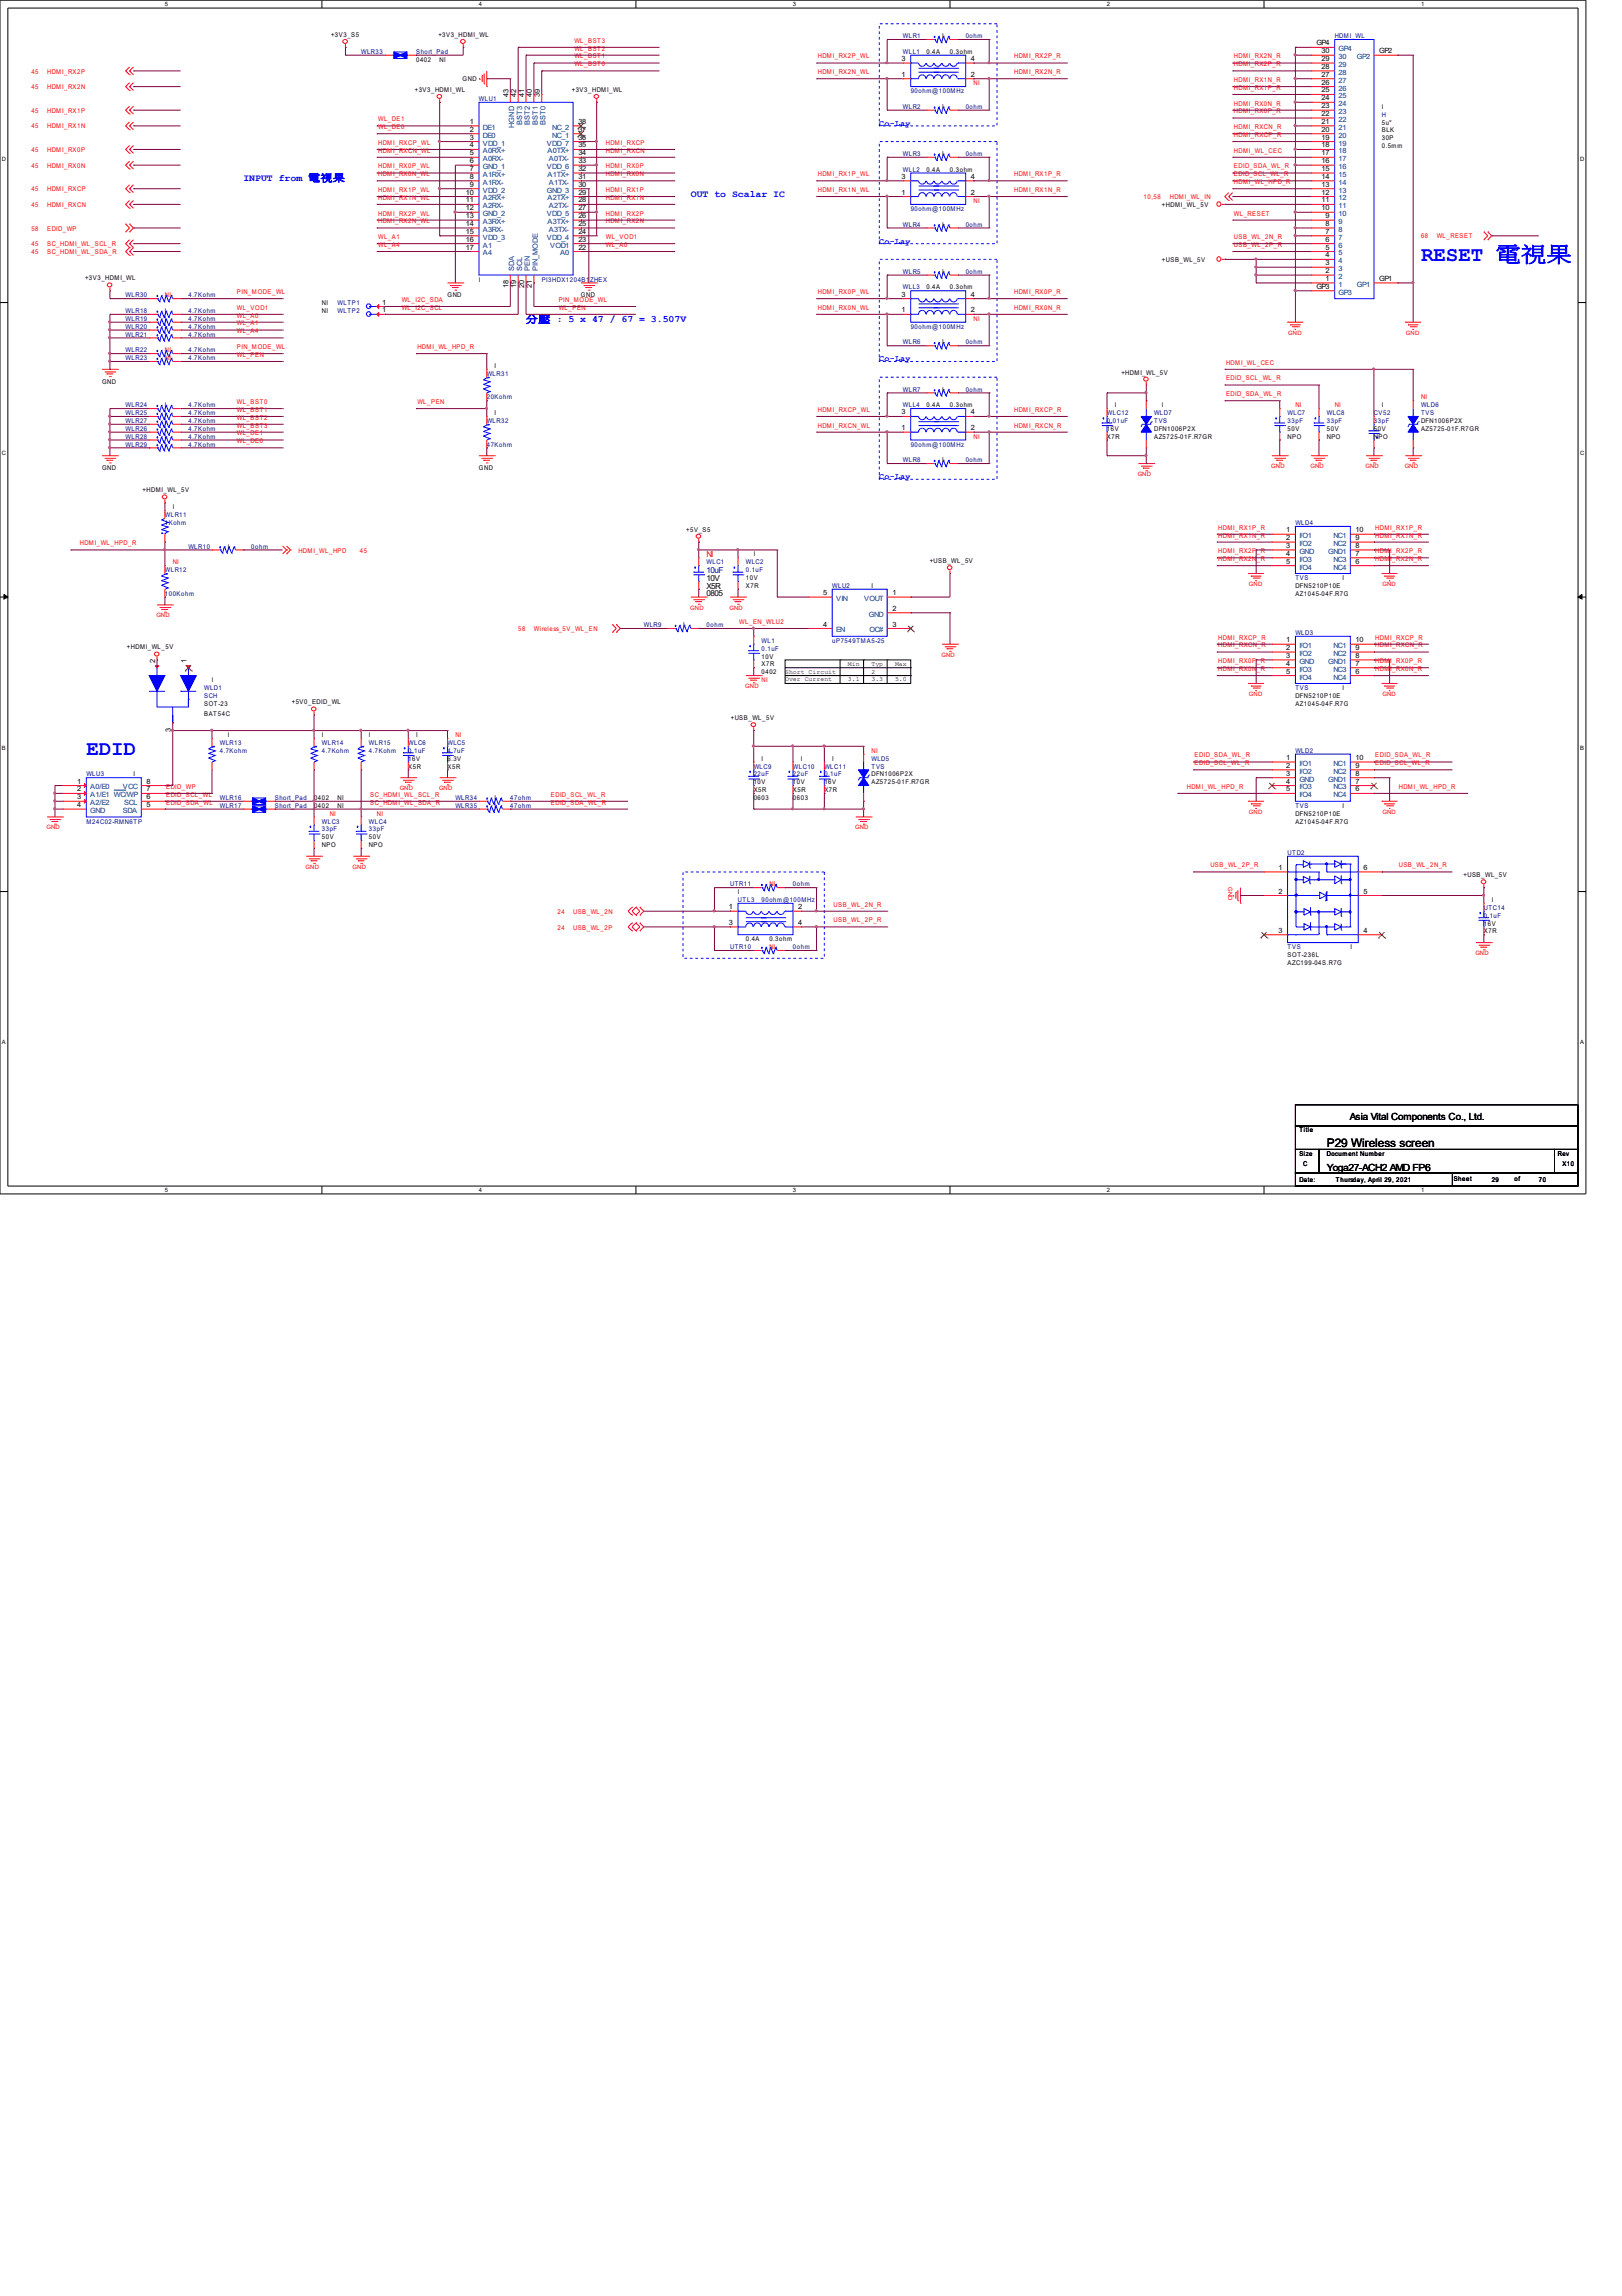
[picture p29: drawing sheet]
<svg xmlns="http://www.w3.org/2000/svg" width="210mm" height="297mm" viewBox="0 0 210 297" stroke-linecap="round" stroke-linejoin="round" font-family="sans-serif">
<defs><g id="words">
<g font-size="2.7" fill="#00f">
<text x="183.9" y="33.7">RESET 電視果</text>
<text x="11.2" y="97.7">EDID</text>
</g>
<text font-size="1.5" x="171.7" y="148.4">P29 Wireless screen</text>
<g font-size="1.3" fill="#00f">
<text x="31.5" y="23.4">INPUT from 電視果</text>
<text x="89.4" y="25.4">OUT to Scalar IC</text>
<text x="68.1" y="41.7">分壓 : 5 x 47 / 67 = 3.507V</text>
</g>
<g font-size="1.3">
<text x="174.7" y="144.9">Asia Vital Components Co., Ltd.</text>
<text x="171.7" y="151.5">Yoga27-ACH2 AMD FP6</text>
</g>
<g font-size="1.1" fill="#00f">
<text x="113.8" y="16.3">Co-Lay</text>
<text x="113.8" y="31.5">Co-Lay</text>
<text x="113.8" y="46.8">Co-Lay</text>
<text x="113.8" y="62">Co-Lay</text>
</g>
<text font-size="1.1" fill="#f00" x="91.4" y="72.1">NI</text>
<text font-size="1.1" fill="#000080" x="91.4" y="74.1">10uF</text>
<g font-size="1.1">
<text x="91.4" y="75.1">10V</text>
<text x="91.4" y="76.1">X5R</text>
<text x="91.4" y="77.2">0805</text>
</g>
<g font-size=".9">
<text x="170.3" y="5.9">GP4</text>
<text x="116.7" y="9.9">1</text>
<text x="116.7" y="7.9">3</text>
<text x="125.6" y="9.9">2</text>
<text x="125.6" y="7.9">4</text>
<text x="171" y="12">25</text>
<text x="171" y="11">26</text>
<text x="171" y="9.9">27</text>
<text x="171" y="8.9">28</text>
<text x="171" y="7.9">29</text>
<text x="171" y="6.9">30</text>
<text x="178.5" y="6.9">GP2</text>
<text x="60.8" y="16">1</text>
<text x="60.8" y="17">2</text>
<text x="65.8" y="12.6" transform="rotate(-90 65.8 12.6)">43</text>
<text x="66.8" y="12.6" transform="rotate(-90 66.8 12.6)">42</text>
<text x="67.8" y="12.6" transform="rotate(-90 67.8 12.6)">41</text>
<text x="68.8" y="12.6" transform="rotate(-90 68.8 12.6)">40</text>
<text x="69.9" y="12.6" transform="rotate(-90 69.9 12.6)">39</text>
<text x="74.8" y="17">37</text>
<text x="74.8" y="16">38</text>
<text x="171" y="16">21</text>
<text x="171" y="17">20</text>
<text x="171" y="15">22</text>
<text x="171" y="14">23</text>
<text x="171" y="13">24</text>
<text x="60.8" y="19.1">4</text>
<text x="60.8" y="20.1">5</text>
<text x="60.8" y="21.1">6</text>
<text x="60.8" y="18.1">3</text>
<text x="60.8" y="22.1">7</text>
<text x="60.8" y="23.1">8</text>
<text x="74.8" y="23.1">31</text>
<text x="74.8" y="20.1">34</text>
<text x="74.8" y="21.1">33</text>
<text x="74.8" y="18.1">36</text>
<text x="74.8" y="22.1">32</text>
<text x="74.8" y="19.1">35</text>
<text x="116.7" y="23.1">3</text>
<text x="125.6" y="23.1">4</text>
<text x="171" y="22.1">15</text>
<text x="171" y="23.1">14</text>
<text x="171" y="21.1">16</text>
<text x="171" y="20.1">17</text>
<text x="171" y="19.1">18</text>
<text x="171" y="18.1">19</text>
<text x="60.3" y="27.2">12</text>
<text x="60.3" y="25.2">10</text>
<text x="60.3" y="26.2">11</text>
<text x="60.3" y="28.2">13</text>
<text x="60.3" y="29.2">14</text>
<text x="60.8" y="24.2">9</text>
<text x="74.8" y="29.2">25</text>
<text x="74.8" y="26.2">28</text>
<text x="74.8" y="27.2">27</text>
<text x="74.8" y="24.2">30</text>
<text x="74.8" y="28.2">26</text>
<text x="74.8" y="25.2">29</text>
<text x="116.7" y="25.2">1</text>
<text x="125.6" y="25.2">2</text>
<text x="171" y="27.2">10</text>
<text x="171" y="26.2">11</text>
<text x="171" y="25.2">12</text>
<text x="171" y="24.2">13</text>
<text x="171.5" y="29.2">8</text>
<text x="171.5" y="28.2">9</text>
<text x="60.3" y="30.3">15</text>
<text x="60.3" y="31.3">16</text>
<text x="60.3" y="32.3">17</text>
<text x="74.8" y="31.3">23</text>
<text x="74.8" y="32.3">22</text>
<text x="74.8" y="30.3">24</text>
<text x="171.5" y="35.3">2</text>
<text x="171.5" y="34.3">3</text>
<text x="171.5" y="33.3">4</text>
<text x="171.5" y="32.3">5</text>
<text x="171.5" y="31.3">6</text>
<text x="171.5" y="30.3">7</text>
<text x="49.4" y="39.4">1</text>
<text x="49.4" y="40.4">1</text>
<text x="65.8" y="37.3" transform="rotate(-90 65.8 37.3)">18</text>
<text x="66.8" y="37.3" transform="rotate(-90 66.8 37.3)">19</text>
<text x="67.8" y="37.3" transform="rotate(-90 67.8 37.3)">20</text>
<text x="68.8" y="37.3" transform="rotate(-90 68.8 37.3)">21</text>
<text x="116.7" y="40.4">1</text>
<text x="116.7" y="38.4">3</text>
<text x="125.6" y="40.4">2</text>
<text x="125.6" y="38.4">4</text>
<text x="170.3" y="37.4">GP3</text>
<text x="171.5" y="36.4">1</text>
<text x="178.5" y="36.4">GP1</text>
<text x="116.7" y="53.6">3</text>
<text x="125.6" y="53.6">4</text>
<text x="116.7" y="55.7">1</text>
<text x="125.6" y="55.7">2</text>
<text x="166.5" y="68.9">1</text>
<text x="166.5" y="69.9">2</text>
<text x="166.5" y="70.9">3</text>
<text x="166.5" y="71.9">4</text>
<text x="175.4" y="70.9">8</text>
<text x="175.4" y="71.9">7</text>
<text x="175.4" y="69.9">9</text>
<text x="175.4" y="68.9">10</text>
<text x="106.5" y="77">5</text>
<text x="115.5" y="77">1</text>
<text x="166.5" y="72.9">5</text>
<text x="175.4" y="72.9">6</text>
<text x="106.5" y="81.1">4</text>
<text x="115.5" y="79">2</text>
<text x="115.5" y="81.1">3</text>
<text x="166.5" y="83.1">1</text>
<text x="175.4" y="83.1">10</text>
<text x="20.1" y="85.7" transform="rotate(-90 20.1 85.7)">2</text>
<text x="24.1" y="85.7" transform="rotate(-90 24.1 85.7)">1</text>
<text x="166.5" y="84.1">2</text>
<text x="166.5" y="85.1">3</text>
<text x="166.5" y="86.1">4</text>
<text x="166.5" y="87.2">5</text>
<text x="175.4" y="85.1">8</text>
<text x="175.4" y="87.2">6</text>
<text x="175.4" y="86.1">7</text>
<text x="175.4" y="84.1">9</text>
<text x="22.1" y="94.7" transform="rotate(-90 22.1 94.7)">3</text>
<text x="10" y="101.4">1</text>
<text x="19" y="101.4">8</text>
<text x="166.5" y="98.3">1</text>
<text x="166.5" y="99.3">2</text>
<text x="166.5" y="100.4">3</text>
<text x="166.5" y="101.4">4</text>
<text x="175.4" y="100.4">8</text>
<text x="175.4" y="101.4">7</text>
<text x="175.4" y="99.3">9</text>
<text x="175.4" y="98.3">10</text>
<text x="10" y="102.4">2</text>
<text x="10" y="103.4">3</text>
<text x="10" y="104.4">4</text>
<text x="19" y="102.4">7</text>
<text x="19" y="104.4">5</text>
<text x="19" y="103.4">6</text>
<text x="166.5" y="102.4">5</text>
<text x="175.4" y="102.4">6</text>
<text x="165.4" y="112.6">1</text>
<text x="176.4" y="112.6">6</text>
<text x="94.3" y="117.6">1</text>
<text x="94.3" y="119.7">3</text>
<text x="103.3" y="117.6">2</text>
<text x="103.3" y="119.7">4</text>
<text x="165.4" y="115.6">2</text>
<text x="176.4" y="115.6">5</text>
<text x="165.4" y="120.7">3</text>
<text x="176.4" y="120.7">4</text>
</g>
<g font-size=".9" fill="#004080">
<text x="173.2" y="11.7">26</text>
<text x="173.2" y="10.7">27</text>
<text x="173.2" y="9.7">28</text>
<text x="173.2" y="8.7">29</text>
<text x="173.2" y="7.6">30</text>
<text x="173.2" y="6.6">GP4</text>
<text x="175.6" y="7.6">GP2</text>
<text x="62.5" y="16.8">DE1</text>
<text x="62.5" y="17.8">DE0</text>
<text x="66.5" y="16.5" transform="rotate(-90 66.5 16.5)">HGND</text>
<text x="67.6" y="16.2" transform="rotate(-90 67.6 16.2)">BST3</text>
<text x="68.6" y="16.2" transform="rotate(-90 68.6 16.2)">BST2</text>
<text x="69.6" y="16.2" transform="rotate(-90 69.6 16.2)">BST1</text>
<text x="70.6" y="16.2" transform="rotate(-90 70.6 16.2)">BST0</text>
<text x="71.5" y="17.8">NC_1</text>
<text x="71.5" y="16.8">NC_2</text>
<text x="173.2" y="16.8">21</text>
<text x="173.2" y="17.8">20</text>
<text x="173.2" y="15.8">22</text>
<text x="173.2" y="14.8">23</text>
<text x="173.2" y="13.7">24</text>
<text x="173.2" y="12.7">25</text>
<text x="62.5" y="19.8">A0RX+</text>
<text x="62.5" y="20.9">A0RX-</text>
<text x="62.5" y="21.9">GND_1</text>
<text x="62.5" y="18.8">VDD_1</text>
<text x="62.5" y="22.9">A1RX+</text>
<text x="62.5" y="23.9">A1RX-</text>
<text x="70.8" y="21.9">VDD_6</text>
<text x="70.8" y="18.8">VDD_7</text>
<text x="70.9" y="22.9">A1TX+</text>
<text x="70.9" y="19.8">A0TX+</text>
<text x="71" y="23.9">A1TX-</text>
<text x="71" y="20.9">A0TX-</text>
<text x="173.2" y="22.9">15</text>
<text x="173.2" y="23.9">14</text>
<text x="173.2" y="21.9">16</text>
<text x="173.2" y="20.9">17</text>
<text x="173.2" y="19.8">18</text>
<text x="173.2" y="18.8">19</text>
<text x="62.5" y="24.9">VDD_2</text>
<text x="62.5" y="28">GND_2</text>
<text x="62.5" y="25.9">A2RX+</text>
<text x="62.5" y="27">A2RX-</text>
<text x="62.5" y="29">A3RX+</text>
<text x="70.8" y="28">VDD_5</text>
<text x="70.8" y="24.9">GND_3</text>
<text x="70.9" y="29">A3TX+</text>
<text x="70.9" y="25.9">A2TX+</text>
<text x="71" y="27">A2TX-</text>
<text x="173.2" y="29">9</text>
<text x="173.2" y="28">10</text>
<text x="173.2" y="27">11</text>
<text x="173.2" y="25.9">12</text>
<text x="173.2" y="24.9">13</text>
<text x="62.5" y="31">VDD_3</text>
<text x="62.5" y="30">A3RX-</text>
<text x="62.5" y="32">A1</text>
<text x="62.5" y="33">A4</text>
<text x="66.5" y="35.1" transform="rotate(-90 66.5 35.1)">SDA</text>
<text x="67.6" y="35.1" transform="rotate(-90 67.6 35.1)">SCL</text>
<text x="68.6" y="35.1" transform="rotate(-90 68.6 35.1)">PEN</text>
<text x="69.6" y="35.1" transform="rotate(-90 69.6 35.1)">PIN_MODE</text>
<text x="70.8" y="31">VDD_4</text>
<text x="71" y="30">A3TX-</text>
<text x="71.2" y="32">VOD1</text>
<text x="72.5" y="33">A0</text>
<text x="173.2" y="35.1">3</text>
<text x="173.2" y="34.1">4</text>
<text x="173.2" y="33">5</text>
<text x="173.2" y="32">6</text>
<text x="173.2" y="31">7</text>
<text x="173.2" y="30">8</text>
<text x="173.2" y="37.1">1</text>
<text x="173.2" y="36.1">2</text>
<text x="173.2" y="38.1">GP3</text>
<text x="175.6" y="37.1">GP1</text>
<text x="168.1" y="69.6">I/O1</text>
<text x="168.1" y="70.6">I/O2</text>
<text x="168.1" y="71.7">GND</text>
<text x="171.9" y="71.7">GND1</text>
<text x="172.6" y="70.6">NC2</text>
<text x="172.6" y="69.6">NC1</text>
<text x="108.2" y="77.8">VIN</text>
<text x="111.8" y="77.8">VOUT</text>
<text x="168.1" y="72.7">I/O3</text>
<text x="168.1" y="73.7">I/O4</text>
<text x="172.6" y="73.7">NC4</text>
<text x="172.6" y="72.7">NC3</text>
<text x="108.2" y="81.8">EN</text>
<text x="112.4" y="79.8">GND</text>
<text x="112.5" y="81.8">OC#</text>
<text x="168.1" y="83.8">I/O1</text>
<text x="172.6" y="83.8">NC1</text>
<text x="168.1" y="84.9">I/O2</text>
<text x="168.1" y="85.9">GND</text>
<text x="168.1" y="86.9">I/O3</text>
<text x="168.1" y="87.9">I/O4</text>
<text x="171.9" y="85.9">GND1</text>
<text x="172.6" y="87.9">NC4</text>
<text x="172.6" y="86.9">NC3</text>
<text x="172.6" y="84.9">NC2</text>
<text x="168.1" y="99.1">I/O1</text>
<text x="168.1" y="100.1">I/O2</text>
<text x="168.1" y="101.1">GND</text>
<text x="171.9" y="101.1">GND1</text>
<text x="172.6" y="100.1">NC2</text>
<text x="172.6" y="99.1">NC1</text>
<text x="11.7" y="102.1">A0/E0</text>
<text x="11.7" y="103.2">A1/E1 WC/WP</text>
<text x="11.7" y="104.2">A2/E2</text>
<text x="11.7" y="105.2">GND</text>
<text x="15.9" y="102.1">VCC</text>
<text x="15.9" y="105.2">SDA</text>
<text x="16.1" y="104.2">SCL</text>
<text x="168.1" y="102.1">I/O3</text>
<text x="168.1" y="103.2">I/O4</text>
<text x="172.6" y="103.2">NC4</text>
<text x="172.6" y="102.1">NC3</text>
</g>
<g font-size=".8">
<text x="21.3" y=".8">5</text>
<text x="42.8" y="4.8">+3V3_S5</text>
<text x="56.7" y="4.8">+3V3_HDMI_WL</text>
<text x="62" y=".8">4</text>
<text x="102.6" y=".8">3</text>
<text x="121.9" y="4.9">I</text>
<text x="143.3" y=".8">2</text>
<text x="183.9" y=".8">1</text>
<text x="53.7" y="11.9">+3V3_HDMI_WL</text>
<text x="53.8" y="8">0402</text>
<text x="56.9" y="8">NI</text>
<text x="59.9" y="10.4">GND</text>
<text x="74" y="11.9">+3V3_HDMI_WL</text>
<text x="119.9" y="7">0.4A</text>
<text x="122.9" y="7">0.3ohm</text>
<text x="121.9" y="14.1">I</text>
<text x="178.8" y="14.1">I</text>
<text x="178.8" y="16.1">5u&quot;</text>
<text x="178.8" y="17.1">BLK</text>
<text x=".3" y="20.8">D</text>
<text x="119.9" y="22.2">0.4A</text>
<text x="121.9" y="20.2">I</text>
<text x="122.9" y="22.2">0.3ohm</text>
<text x="178.8" y="18.1">30P</text>
<text x="178.8" y="19.2">0.5mm</text>
<text x="204.5" y="20.8">D</text>
<text x="121.9" y="29.3">I</text>
<text x="150.4" y="26.8">+HDMI_WL_5V</text>
<text x="121.9" y="35.4">I</text>
<text x="150.4" y="33.9">+USB_WL_5V</text>
<text x="11" y="36.3">+3V3_HDMI_WL</text>
<text x="21.3" y="40.5">I</text>
<text x="21.3" y="41.5">I</text>
<text x="41.7" y="39.5">NI</text>
<text x="41.7" y="40.5">NI</text>
<text x="57.9" y="38.5">GND</text>
<text x="62" y="36.4">I</text>
<text x="75.2" y="38.5">GND</text>
<text x="119.9" y="37.5">0.4A</text>
<text x="122.9" y="37.5">0.3ohm</text>
<text x="21.3" y="42.5">I</text>
<text x="21.3" y="43.5">I</text>
<text x="64" y="47.6">I</text>
<text x="121.9" y="44.6">I</text>
<text x="13.2" y="49.6">GND</text>
<text x="21.3" y="52.7">I</text>
<text x="21.3" y="53.7">I</text>
<text x="64" y="53.7">I</text>
<text x="119.9" y="52.7">0.4A</text>
<text x="121.9" y="50.7">I</text>
<text x="122.9" y="52.7">0.3ohm</text>
<text x="144.3" y="52.7">I</text>
<text x="145.1" y="48.5">+HDMI_WL_5V</text>
<text x="150.4" y="52.7">I</text>
<text x="178.8" y="52.7">I</text>
<text x=".3" y="58.9">C</text>
<text x="21.3" y="55.7">I</text>
<text x="21.3" y="54.7">I</text>
<text x="21.3" y="56.8">I</text>
<text x="21.3" y="57.8">I</text>
<text x="121.9" y="59.8">I</text>
<text x="143.3" y="55.7">16V</text>
<text x="143.3" y="56.8">X7R</text>
<text x="149.4" y="55.7">DFN1006P2X</text>
<text x="149.4" y="56.8">AZ5725-01F.R7GR</text>
<text x="166.6" y="55.7">50V</text>
<text x="166.6" y="56.8">NPO</text>
<text x="171.7" y="55.7">50V</text>
<text x="171.7" y="56.8">NPO</text>
<text x="177.8" y="55.7">50V</text>
<text x="177.8" y="56.8">NPO</text>
<text x="183.9" y="54.7">DFN1006P2X</text>
<text x="183.9" y="55.7">AZ5725-01F.R7GR</text>
<text x="204.5" y="58.9">C</text>
<text x="13.2" y="60.8">GND</text>
<text x="18.5" y="63.7">+HDMI_WL_5V</text>
<text x="22.4" y="65.9">I</text>
<text x="62" y="60.8">GND</text>
<text x="29.5" y="71">I</text>
<text x="88.8" y="68.8">+5V_S5</text>
<text x="97.5" y="72">I</text>
<text x="96.5" y="75">10V</text>
<text x="96.5" y="76.1">X7R</text>
<text x="112.8" y="76.1">I</text>
<text x="120.3" y="72.8">+USB_WL_5V</text>
<text x="167.6" y="76.1">DFN5210P10E</text>
<text x="167.6" y="77.1">AZ1045-04F.R7G</text>
<text x="173.7" y="75">I</text>
<text x="88.4" y="81.1">I</text>
<text x="16.4" y="84">+HDMI_WL_5V</text>
<text x="27.4" y="88.3">I</text>
<text x="98.6" y="85.2">10V</text>
<text x="98.6" y="86.2">X7R</text>
<text x="98.6" y="87.2">0402</text>
<text x="101.6" y="88.2">Over Current</text>
<text x="101.6" y="87.2">Short Circuit</text>
<text x="109.7" y="88.2">3.1</text>
<text x="109.7" y="86.1">Min</text>
<text x="112.8" y="86.1">Typ</text>
<text x="112.8" y="88.2">3.3</text>
<text x="112.8" y="87.2">2</text>
<text x="115.8" y="88.2">5.0</text>
<text x="115.8" y="86.1">Max</text>
<text x="173.7" y="89.3">I</text>
<text x="26.4" y="91.3">SOT-23</text>
<text x="26.4" y="92.7">BAT54C</text>
<text x="29.5" y="95.4">I</text>
<text x="37.8" y="91.1">+5V0_EDID_WL</text>
<text x="41.7" y="95.4">I</text>
<text x="47.8" y="95.4">I</text>
<text x="53.8" y="95.4">I</text>
<text x="94.6" y="93.2">+USB_WL_5V</text>
<text x="167.6" y="90.3">DFN5210P10E</text>
<text x="167.6" y="91.3">AZ1045-04F.R7G</text>
<text x=".3" y="97">B</text>
<text x="17.3" y="100.4">I</text>
<text x="52.8" y="98.4">16V</text>
<text x="52.8" y="99.4">X5R</text>
<text x="57.9" y="98.4">6.3V</text>
<text x="57.9" y="99.4">X5R</text>
<text x="97.5" y="101.5">10V</text>
<text x="98.6" y="98.4">I</text>
<text x="102.6" y="101.5">10V</text>
<text x="103.6" y="98.4">I</text>
<text x="106.7" y="101.5">16V</text>
<text x="107.7" y="98.4">I</text>
<text x="112.8" y="100.4">DFN1006P2X</text>
<text x="112.8" y="101.5">AZ5725-01F.R7GR</text>
<text x="204.5" y="97">B</text>
<text x="40.6" y="104.5">0402</text>
<text x="40.6" y="103.5">0402</text>
<text x="43.7" y="104.5">NI</text>
<text x="43.7" y="103.5">NI</text>
<text x="64" y="104.5">I</text>
<text x="64" y="103.5">I</text>
<text x="97.5" y="102.5">X5R</text>
<text x="97.5" y="103.5">0603</text>
<text x="102.6" y="102.5">X5R</text>
<text x="102.6" y="103.5">0603</text>
<text x="106.7" y="102.5">X7R</text>
<text x="167.6" y="105.5">DFN5210P10E</text>
<text x="167.6" y="106.5">AZ1045-04F.R7G</text>
<text x="173.7" y="104.5">I</text>
<text x="41.7" y="108.6">50V</text>
<text x="41.7" y="109.6">NPO</text>
<text x="47.8" y="108.6">50V</text>
<text x="47.8" y="109.6">NPO</text>
<text x="189.4" y="113.5">+USB_WL_5V</text>
<text x="95.5" y="115.7">I</text>
<text x="192" y="119.7">16V</text>
<text x="193" y="116.7">I</text>
<text x="96.5" y="121.8">0.4A</text>
<text x="99.6" y="121.8">0.3ohm</text>
<text x="166.6" y="123.8">SOT-236L</text>
<text x="166.6" y="124.8">AZC199-04S.R7G</text>
<text x="174.8" y="122.8">I</text>
<text x="192" y="120.8">X7R</text>
<text x=".3" y="135.1">A</text>
<text x="204.5" y="135.1">A</text>
<text x="168.1" y="146.5">Title</text>
<text x="168.1" y="149.5">Size</text>
<text x="171.7" y="149.5">Document Number</text>
<text x="201.6" y="149.5">Rev</text>
<text x="21.3" y="154.2">5</text>
<text x="62" y="154.2">4</text>
<text x="102.6" y="154.2">3</text>
<text x="143.3" y="154.2">2</text>
<text x="168.1" y="152.9">Date:</text>
<text x="168.7" y="150.9">C</text>
<text x="172.9" y="152.9">Thursday, April 29, 2021</text>
<text x="183.9" y="154.2">1</text>
<text x="188.1" y="152.9">Sheet</text>
<text x="193" y="152.9">29</text>
<text x="196" y="152.9">of</text>
<text x="199.1" y="152.9">70</text>
<text x="202.2" y="150.9">X10</text>
</g>
<g font-size=".8" fill="#f00">
<text x="74.3" y="5.5">WL_BST3</text>
<text x="4.1" y="9.5">45</text>
<text x="4.1" y="11.5">45</text>
<text x="6.1" y="9.5">HDMI_RX2P</text>
<text x="6.1" y="11.5">HDMI_RX2N</text>
<text x="74.3" y="7.6">WL_BST1</text>
<text x="74.3" y="8.6">WL_BST0</text>
<text x="74.3" y="6.5">WL_BST2</text>
<text x="105.8" y="9.6">HDMI_RX2N_WL</text>
<text x="105.8" y="7.6">HDMI_RX2P_WL</text>
<text x="126" y="11">NI</text>
<text x="131.2" y="9.6">HDMI_RX2N_R</text>
<text x="131.2" y="7.6">HDMI_RX2P_R</text>
<text x="159.7" y="7.6">HDMI_RX2N_R</text>
<text x="159.7" y="8.6">HDMI_RX2P_R</text>
<text x="159.7" y="10.6">HDMI_RX1N_R</text>
<text x="159.7" y="11.6">HDMI_RX1P_R</text>
<text x="4.1" y="14.6">45</text>
<text x="4.1" y="16.6">45</text>
<text x="6.1" y="14.6">HDMI_RX1P</text>
<text x="6.1" y="16.6">HDMI_RX1N</text>
<text x="48.9" y="15.7">WL_DE1</text>
<text x="48.9" y="16.7">WL_DE0</text>
<text x="159.7" y="16.7">HDMI_RXCN_R</text>
<text x="159.7" y="17.7">HDMI_RXCP_R</text>
<text x="159.7" y="14.7">HDMI_RX0P_R</text>
<text x="159.7" y="13.7">HDMI_RX0N_R</text>
<text x="4.1" y="19.7">45</text>
<text x="4.1" y="21.7">45</text>
<text x="6.1" y="19.7">HDMI_RX0P</text>
<text x="6.1" y="21.7">HDMI_RX0N</text>
<text x="48.9" y="18.7">HDMI_RXCP_WL</text>
<text x="48.9" y="19.8">HDMI_RXCN_WL</text>
<text x="48.9" y="21.8">HDMI_RX0P_WL</text>
<text x="48.9" y="22.8">HDMI_RX0N_WL</text>
<text x="78.4" y="19.8">HDMI_RXCN</text>
<text x="78.4" y="18.7">HDMI_RXCP</text>
<text x="78.4" y="22.8">HDMI_RX0N</text>
<text x="78.4" y="21.8">HDMI_RX0P</text>
<text x="105.8" y="22.8">HDMI_RX1P_WL</text>
<text x="131.2" y="22.8">HDMI_RX1P_R</text>
<text x="159.7" y="21.8">EDID_SDA_WL_R</text>
<text x="159.7" y="22.8">EDID_SCL_WL_R</text>
<text x="159.7" y="19.8">HDMI_WL_CEC</text>
<text x="159.7" y="23.8">HDMI_WL_HPD_R</text>
<text x="4.1" y="24.8">45</text>
<text x="4.1" y="26.8">45</text>
<text x="4.1" y="29.8">58</text>
<text x="6.1" y="24.8">HDMI_RXCP</text>
<text x="6.1" y="26.8">HDMI_RXCN</text>
<text x="6.1" y="29.8">EDID_WP</text>
<text x="48.9" y="24.8">HDMI_RX1P_WL</text>
<text x="48.9" y="25.9">HDMI_RX1N_WL</text>
<text x="48.9" y="27.9">HDMI_RX2P_WL</text>
<text x="48.9" y="28.9">HDMI_RX2N_WL</text>
<text x="78.4" y="24.8">HDMI_RX1P</text>
<text x="78.4" y="25.9">HDMI_RX1N</text>
<text x="78.4" y="28.9">HDMI_RX2N</text>
<text x="78.4" y="27.9">HDMI_RX2P</text>
<text x="105.8" y="24.8">HDMI_RX1N_WL</text>
<text x="126" y="26.3">NI</text>
<text x="131.2" y="24.8">HDMI_RX1N_R</text>
<text x="148" y="25.8">10,58</text>
<text x="151.4" y="25.8">HDMI_WL_IN</text>
<text x="159.7" y="27.9">WL_RESET</text>
<text x="4.1" y="31.9">45</text>
<text x="4.1" y="32.9">45</text>
<text x="6.1" y="31.9">SC_HDMI_WL_SCL_R</text>
<text x="6.1" y="32.9">SC_HDMI_WL_SDA_R</text>
<text x="48.9" y="30.9">WL_A1</text>
<text x="48.9" y="31.9">WL_A4</text>
<text x="78.4" y="30.9">WL_VOD1</text>
<text x="78.4" y="31.9">WL_A0</text>
<text x="159.7" y="31.9">USB_WL_2P_R</text>
<text x="159.7" y="30.9">USB_WL_2N_R</text>
<text x="183.9" y="30.8">68</text>
<text x="185.9" y="30.8">WL_RESET</text>
<text x="21.3" y="38.5">NI</text>
<text x="30.6" y="40.1">WL_VOD1</text>
<text x="30.6" y="41.1">WL_A0</text>
<text x="30.6" y="38">PIN_MODE_WL</text>
<text x="52" y="39.1">WL_I2C_SDA</text>
<text x="52" y="40.1">WL_I2C_SCL</text>
<text x="72.3" y="40.1">WL_PEN</text>
<text x="72.3" y="39.1">PIN_MODE_WL</text>
<text x="105.8" y="38">HDMI_RX0P_WL</text>
<text x="105.8" y="40.1">HDMI_RX0N_WL</text>
<text x="126" y="41.5">NI</text>
<text x="131.2" y="38">HDMI_RX0P_R</text>
<text x="131.2" y="40.1">HDMI_RX0N_R</text>
<text x="21.3" y="45.6">NI</text>
<text x="21.3" y="46.6">NI</text>
<text x="30.6" y="42.1">WL_A1</text>
<text x="30.6" y="43.1">WL_A4</text>
<text x="30.6" y="45.2">PIN_MODE_WL</text>
<text x="30.6" y="46.2">WL_PEN</text>
<text x="54" y="45.2">HDMI_WL_HPD_R</text>
<text x="158.7" y="47.2">HDMI_WL_CEC</text>
<text x="166.7" y="43.3">GND</text>
<text x="181.9" y="43.3">GND</text>
<text x="30.6" y="52.3">WL_BST0</text>
<text x="30.6" y="53.3">WL_BST1</text>
<text x="54" y="52.3">WL_PEN</text>
<text x="105.8" y="53.3">HDMI_RXCP_WL</text>
<text x="131.2" y="53.3">HDMI_RXCP_R</text>
<text x="158.7" y="49.2">EDID_SCL_WL_R</text>
<text x="158.7" y="51.3">EDID_SDA_WL_R</text>
<text x="167.6" y="52.7">NI</text>
<text x="172.7" y="52.7">NI</text>
<text x="183.9" y="51.7">NI</text>
<text x="30.6" y="54.3">WL_BST2</text>
<text x="30.6" y="55.3">WL_BST3</text>
<text x="30.6" y="56.3">WL_DE1</text>
<text x="30.6" y="57.3">WL_DE0</text>
<text x="105.8" y="55.3">HDMI_RXCN_WL</text>
<text x="126" y="56.8">NI</text>
<text x="131.2" y="55.3">HDMI_RXCN_R</text>
<text x="147.2" y="61.6">GND</text>
<text x="164.5" y="60.6">GND</text>
<text x="169.6" y="60.6">GND</text>
<text x="176.7" y="60.6">GND</text>
<text x="181.8" y="60.6">GND</text>
<text x="10.3" y="70.6">HDMI_WL_HPD_R</text>
<text x="38.6" y="71.5">HDMI_WL_HPD</text>
<text x="46.6" y="71.5">45</text>
<text x="157.6" y="71.6">HDMI_RX2P_R</text>
<text x="157.6" y="68.5">HDMI_RX1P_R</text>
<text x="157.6" y="69.5">HDMI_RX1N_R</text>
<text x="178" y="71.6">HDMI_RX2P_R</text>
<text x="178" y="68.5">HDMI_RX1P_R</text>
<text x="178" y="69.5">HDMI_RX1N_R</text>
<text x="22.4" y="73">NI</text>
<text x="157.6" y="72.6">HDMI_RX2N_R</text>
<text x="161.6" y="75.8">GND</text>
<text x="178" y="72.6">HDMI_RX2N_R</text>
<text x="178.9" y="75.8">GND</text>
<text x="20.2" y="79.9">GND</text>
<text x="67.1" y="81.6">58</text>
<text x="69.1" y="81.6">Wireless_5V_WL_EN</text>
<text x="89.3" y="78.9">GND</text>
<text x="94.4" y="78.9">GND</text>
<text x="95.7" y="80.7">WL_EN_WLU2</text>
<text x="157.6" y="83.8">HDMI_RXCN_R</text>
<text x="157.6" y="82.7">HDMI_RXCP_R</text>
<text x="178" y="83.8">HDMI_RXCN_R</text>
<text x="178" y="82.7">HDMI_RXCP_R</text>
<text x="96.4" y="89">GND</text>
<text x="98.6" y="88.3">NI</text>
<text x="121.8" y="84.9">GND</text>
<text x="157.6" y="86.8">HDMI_RX0N_R</text>
<text x="157.6" y="85.8">HDMI_RX0P_R</text>
<text x="178" y="85.8">HDMI_RX0P_R</text>
<text x="178" y="86.8">HDMI_RX0N_R</text>
<text x="58.9" y="95.4">NI</text>
<text x="161.6" y="90">GND</text>
<text x="178.9" y="90">GND</text>
<text x="112.8" y="97.4">NI</text>
<text x="154.6" y="98">EDID_SDA_WL_R</text>
<text x="154.6" y="99">EDID_SCL_WL_R</text>
<text x="178" y="98">EDID_SDA_WL_R</text>
<text x="178" y="99">EDID_SCL_WL_R</text>
<text x="6" y="107.3">GND</text>
<text x="21.5" y="103.1">EDID_SCL_WL</text>
<text x="21.5" y="104.1">EDID_SDA_WL</text>
<text x="21.5" y="102.1">EDID_WP</text>
<text x="42.7" y="105.5">NI</text>
<text x="47.9" y="104.1">SC_HDMI_WL_SDA_R</text>
<text x="47.9" y="103.1">SC_HDMI_WL_SCL_R</text>
<text x="48.8" y="105.5">NI</text>
<text x="51.7" y="102.2">GND</text>
<text x="56.8" y="102.2">GND</text>
<text x="71.3" y="103.1">EDID_SCL_WL_R</text>
<text x="71.3" y="104.1">EDID_SDA_WL_R</text>
<text x="110.7" y="107.3">GND</text>
<text x="153.6" y="102.1">HDMI_WL_HPD_R</text>
<text x="161.6" y="105.3">GND</text>
<text x="178.9" y="105.3">GND</text>
<text x="181" y="102.1">HDMI_WL_HPD_R</text>
<text x="39.5" y="112.4">GND</text>
<text x="45.6" y="112.4">GND</text>
<text x="156.6" y="112.2">USB_WL_2P_R</text>
<text x="181" y="112.2">USB_WL_2N_R</text>
<text x="72.1" y="118.2">24</text>
<text x="74.2" y="118.2">USB_WL_2N</text>
<text x="99.6" y="114.7">NI</text>
<text x="107.9" y="117.3">USB_WL_2N_R</text>
<text x="107.9" y="119.3">USB_WL_2P_R</text>
<text x="158.9" y="114.8" transform="rotate(90 158.9 114.8)">GND</text>
<text x="72.1" y="120.3">24</text>
<text x="74.2" y="120.3">USB_WL_2P</text>
<text x="99.6" y="122.8">NI</text>
<text x="190.9" y="123.6">GND</text>
</g>
<g font-size=".8" fill="#000080">
<text x="116.8" y="4.9">WLR1</text>
<text x="125" y="4.9">0ohm</text>
<text x="172.7" y="4.9">HDMI_WL</text>
<text x="46.7" y="7">WLR33</text>
<text x="53.8" y="7">Short_Pad</text>
<text x="116.8" y="7">WLL1</text>
<text x="62" y="13.1">WLU1</text>
<text x="116.8" y="14.1">WLR2</text>
<text x="117.9" y="12.1">90ohm@100MHz</text>
<text x="125" y="14.1">0ohm</text>
<text x="178.8" y="15.1">H</text>
<text x="116.8" y="20.2">WLR3</text>
<text x="116.8" y="22.2">WLL2</text>
<text x="125" y="20.2">0ohm</text>
<text x="116.8" y="29.3">WLR4</text>
<text x="117.9" y="27.3">90ohm@100MHz</text>
<text x="125" y="29.3">0ohm</text>
<text x="116.8" y="35.4">WLR5</text>
<text x="125" y="35.4">0ohm</text>
<text x="16.3" y="40.5">WLR18</text>
<text x="16.3" y="38.5">WLR30</text>
<text x="16.3" y="41.5">WLR19</text>
<text x="24.4" y="40.5">4.7Kohm</text>
<text x="24.4" y="38.5">4.7Kohm</text>
<text x="24.4" y="41.5">4.7Kohm</text>
<text x="43.7" y="39.5">WLTP1</text>
<text x="43.7" y="40.5">WLTP2</text>
<text x="70.1" y="36.4">PI3HDX1204B1ZHEX</text>
<text x="116.8" y="37.5">WLL3</text>
<text x="16.3" y="42.5">WLR20</text>
<text x="16.3" y="43.5">WLR21</text>
<text x="16.3" y="45.6">WLR22</text>
<text x="16.3" y="46.6">WLR23</text>
<text x="24.4" y="42.5">4.7Kohm</text>
<text x="24.4" y="43.5">4.7Kohm</text>
<text x="24.4" y="45.6">4.7Kohm</text>
<text x="24.4" y="46.6">4.7Kohm</text>
<text x="116.8" y="44.6">WLR6</text>
<text x="117.9" y="42.5">90ohm@100MHz</text>
<text x="125" y="44.6">0ohm</text>
<text x="16.3" y="52.7">WLR24</text>
<text x="16.3" y="53.7">WLR25</text>
<text x="24.4" y="52.7">4.7Kohm</text>
<text x="24.4" y="53.7">4.7Kohm</text>
<text x="63" y="48.6">WLR31</text>
<text x="63" y="51.7">20Kohm</text>
<text x="116.8" y="50.7">WLR7</text>
<text x="116.8" y="52.7">WLL4</text>
<text x="125" y="50.7">0ohm</text>
<text x="143.3" y="53.7">WLC12</text>
<text x="149.4" y="53.7">WLD7</text>
<text x="166.6" y="53.7">WLC7</text>
<text x="171.7" y="53.7">WLC8</text>
<text x="177.8" y="53.7">CV52</text>
<text x="183.9" y="52.7">WLD6</text>
<text x="183.9" y="53.7">TVS</text>
<text x="16.3" y="55.7">WLR26</text>
<text x="16.3" y="54.7">WLR27</text>
<text x="16.3" y="56.8">WLR28</text>
<text x="16.3" y="57.8">WLR29</text>
<text x="24.4" y="55.7">4.7Kohm</text>
<text x="24.4" y="54.7">4.7Kohm</text>
<text x="24.4" y="56.8">4.7Kohm</text>
<text x="24.4" y="57.8">4.7Kohm</text>
<text x="63" y="54.7">WLR32</text>
<text x="63" y="57.8">47Kohm</text>
<text x="116.8" y="59.8">WLR8</text>
<text x="117.9" y="57.8">90ohm@100MHz</text>
<text x="125" y="59.8">0ohm</text>
<text x="143.3" y="54.7">0.01uF</text>
<text x="149.4" y="54.7">TVS</text>
<text x="166.6" y="54.7">33pF</text>
<text x="171.7" y="54.7">33pF</text>
<text x="177.8" y="54.7">33pF</text>
<text x="21.3" y="66.9">WLR11</text>
<text x="21.3" y="67.9">1Kohm</text>
<text x="24.4" y="71">WLR10</text>
<text x="32.5" y="71">0ohm</text>
<text x="167.6" y="67.9">WLD4</text>
<text x="21.3" y="74">WLR12</text>
<text x="21.3" y="77.1">100Kohm</text>
<text x="91.4" y="73">WLC1</text>
<text x="96.5" y="73">WLC2</text>
<text x="96.5" y="74">0.1uF</text>
<text x="107.7" y="76.1">WLU2</text>
<text x="167.6" y="75">TVS</text>
<text x="83.3" y="81.1">WLR9</text>
<text x="91.4" y="81.1">0ohm</text>
<text x="98.6" y="83.2">WL1</text>
<text x="107.7" y="83.2">uP7549TMA5-25</text>
<text x="167.6" y="82.2">WLD3</text>
<text x="26.4" y="89.3">WLD1</text>
<text x="98.6" y="84.2">0.1uF</text>
<text x="167.6" y="89.3">TVS</text>
<text x="26.4" y="90.3">SCH</text>
<text x="11.2" y="100.4">WLU3</text>
<text x="28.4" y="96.4">WLR13</text>
<text x="28.4" y="97.4">4.7Kohm</text>
<text x="41.7" y="96.4">WLR14</text>
<text x="41.7" y="97.4">4.7Kohm</text>
<text x="47.8" y="96.4">WLR15</text>
<text x="47.8" y="97.4">4.7Kohm</text>
<text x="52.8" y="96.4">WLC6</text>
<text x="52.8" y="97.4">0.1uF</text>
<text x="57.9" y="96.4">WLC5</text>
<text x="57.9" y="97.4">4.7uF</text>
<text x="97.5" y="99.4">WLC9</text>
<text x="97.5" y="100.4">22uF</text>
<text x="102.6" y="99.4">WLC10</text>
<text x="102.6" y="100.4">22uF</text>
<text x="106.7" y="99.4">WLC11</text>
<text x="106.7" y="100.4">0.1uF</text>
<text x="112.8" y="98.4">WLD5</text>
<text x="112.8" y="99.4">TVS</text>
<text x="167.6" y="97.4">WLD2</text>
<text x="11.2" y="106.5">M24C02-RMN6TP</text>
<text x="28.4" y="104.5">WLR17</text>
<text x="28.4" y="103.5">WLR16</text>
<text x="35.6" y="104.5">Short_Pad</text>
<text x="35.6" y="103.5">Short_Pad</text>
<text x="41.7" y="106.5">WLC3</text>
<text x="41.7" y="107.6">33pF</text>
<text x="47.8" y="106.5">WLC4</text>
<text x="47.8" y="107.6">33pF</text>
<text x="58.9" y="104.5">WLR35</text>
<text x="58.9" y="103.5">WLR34</text>
<text x="66" y="104.5">47ohm</text>
<text x="66" y="103.5">47ohm</text>
<text x="167.6" y="104.5">TVS</text>
<text x="166.6" y="110.6">UTD2</text>
<text x="94.5" y="114.7">UTR11</text>
<text x="95.5" y="116.7">UTL3</text>
<text x="98.6" y="116.7">90ohm@100MHz</text>
<text x="102.6" y="114.7">0ohm</text>
<text x="192" y="117.7">UTC14</text>
<text x="192" y="118.7">0.1uF</text>
<text x="94.5" y="122.8">UTR10</text>
<text x="102.6" y="122.8">0ohm</text>
<text x="166.6" y="122.8">TVS</text>
</g>
</g></defs>
<path d="M0 0h205.2v154.5h-205.2zM1 1h203.2v152.4h-203.2z" fill="none" stroke="#000" stroke-width=".13"/>
<g fill="#fff">
<path d="M21.3 .1h.3v.8h-.3z"/>
<path d="M21.3 153.5h.3v.8h-.3z"/>
</g>
<path d="M41.7 0v1M41.7 153.4v1.1" fill="none" stroke="#000" stroke-width=".13"/>
<g fill="#fff">
<path d="M62 .1h.2v.8h-.2z"/>
<path d="M62 153.5h.2v.8h-.2z"/>
</g>
<path d="M82.3 0v1M82.3 153.4v1.1" fill="none" stroke="#000" stroke-width=".13"/>
<g fill="#fff">
<path d="M102.6 .1h.3v.8h-.3z"/>
<path d="M102.6 153.5h.3v.8h-.3z"/>
</g>
<path d="M122.9 0v1M122.9 153.4v1.1" fill="none" stroke="#000" stroke-width=".13"/>
<g fill="#fff">
<path d="M143.3 .1h.2v.8h-.2z"/>
<path d="M143.3 153.5h.2v.8h-.2z"/>
</g>
<path d="M163.6 0v1M163.6 153.4v1.1" fill="none" stroke="#000" stroke-width=".13"/>
<g fill="#fff">
<path d="M183.9 .1h.2v.8h-.2z"/>
<path d="M183.9 153.5h.2v.8h-.2z"/>
<path d="M.3 20.1h.4v.8h-.4z"/>
<path d="M204.5 20.1h.4v.8h-.4z"/>
<path d="M.3 58.2h.4v.8h-.4z"/>
<path d="M204.5 58.2h.4v.8h-.4z"/>
</g>
<path d="M0 39.1h1M204.2 39.1h1" fill="none" stroke="#000" stroke-width=".13"/>
<g fill="#fff">
<path d="M.3 96.3h.3v.8h-.3z"/>
<path d="M204.5 96.3h.3v.8h-.3z"/>
</g>
<path d="M0 77.2h1M204.2 77.2h1" fill="none" stroke="#000" stroke-width=".13"/>
<path d="M.5 76.9l.5 .3-.5 .3zM204.2 77.2l.5-.3v.6z" fill="#000" stroke="#000" stroke-width=".13"/>
<g fill="#fff">
<path d="M.3 134.4h.3v.8h-.3z"/>
<path d="M204.5 134.4h.3v.8h-.3z"/>
</g>
<g fill="none" stroke="#000" stroke-width=".13">
<path d="M101.6 85.4h16.3v3h-16.3zM101.6 86.4h16.3M101.6 87.4h16.3M108.7 85.4h.1M108.7 85.4v3M111.8 85.4h.1M111.8 85.4v3M114.8 85.4h.1M114.8 85.4v3M117.9 86.4h.1M117.9 87.4h.1M0 115.3h1"/>
<path d="M204.2 115.3h1M167.6 151.8h20.4v1.6h-20.4zM167.6 148.7h3.1v3.1h-3.1zM167.6 142.9h36.6v2.8h-36.6zM167.6 145.7h36.6v3h-36.6zM170.7 148.7h30.5v3.1h-30.5zM188 151.8h16.2v1.6h-16.2zM201.2 148.7h3v3.1h-3z"/>
</g>
<path d="M113.8 18.3h15.2v13.2h-15.2zM113.8 3.1h15.2v13.2h-15.2zM113.8 33.6h15.2v13.2h-15.2zM113.8 48.8h15.2v13.2h-15.2zM88.4 112.8h18.3v11.2h-18.3z" fill="none" stroke="#00f" stroke-width=".13" stroke-dasharray=".4 .4 .4 .4 .4 .4 .4 .4" stroke-linecap="butt"/>
<g fill="none" stroke="#f00" stroke-width=".13">
<path d="M16.3 9.2h.1M16.3 11.2h.1M16.3 14.3h.1M16.3 16.3h.1M16.3 19.3h.1M16.3 9.2l.5 .5M16.3 11.2l.5 .5M16.3 14.3l.5 .5M16.3 16.3l.5 .5M16.3 19.3l.5 .5M16.8 9.2l.5 .5M16.8 11.2l.5 .5"/>
<path d="M16.8 14.3l.5 .5M16.8 16.3l.5 .5M16.8 19.3l.5 .5M16.8 9.2h.1M16.8 9.7h.1M16.8 11.2h.1M16.8 11.7h.1M16.8 14.3h.1M16.8 14.8h.1M16.8 16.3h.1M16.8 16.8h.1M16.8 19.3h.1"/>
<path d="M16.8 19.8h.1M16.8 8.7l-.5 .5M16.8 10.7l-.5 .5M16.8 13.7l-.5 .6M16.8 15.8l-.5 .5M16.8 18.8l-.5 .5M17.3 8.7l-.5 .5M17.3 10.7l-.5 .5M17.3 13.7l-.5 .6M17.3 15.8l-.5 .5M17.3 18.8l-.5 .5M44.7 6.1h.1"/>
<path d="M44.7 5.7v.4M49.8 7.1h.1M49.8 7.1h1M52.8 7.1h1M53.8 7.1h.1M56.9 13.2h.1M56.9 12.8v.4M59.9 6.1h.1M59.9 5.7v.4M61 16.3h1M61 17.3h1M61 19.3h1"/>
<path d="M61 18.3h1M61 16.3h.1M61 17.3h.1M61 19.3h.1M61 18.3h.1M62.1 10.3h.1M62.1 10.1v.2M62.4 9.8h.1M62.4 9.8v.8M62.7 10.9h.1M62.7 9.5v1.4M63 11.2h.1"/>
<path d="M63 9.2v2M66 12.2h.1M66 12.2v1M67.1 12.2h.1M67.1 12.2v1M68.1 12.2h.1M68.1 12.2v1M69.1 12.2h.1M69.1 12.2v1M70.1 12.2h.1M70.1 12.2v1M74.2 16.3h1"/>
<path d="M74.2 17.3h1M74.2 19.3h1M74.2 18.3h1M75.2 19.3h.1M75.2 17.3h.1M75.2 16.3h.1M75.2 18.3h.1M77.2 13.2h.1M77.2 12.8v.4M116.8 10.2h1.1M116.8 8.2h1.1M116.8 10.2h.1"/>
<path d="M116.8 8.2h.1M119.9 5.1h.1M119.9 14.3h.1M119.9 5.1h1M119.9 14.3h1M122.9 5.1h1.1M122.9 14.3h1.1M124 5.1h.1M124 14.3h.1M125 10.2h1M125 8.2h1M126 10.2h.1"/>
<path d="M126 8.2h.1M169.7 19.3h.1M169.7 18.3h.1M169.7 16.3h.1M169.7 17.3h.1M169.7 15.3h.1M169.7 14.3h.1M169.7 13.2h.1M169.7 12.2h.1M169.7 11.2h.1M169.7 10.2h.1M169.7 9.2h.1"/>
<path d="M169.7 8.2h.1M169.7 7.1h.1M169.7 6.1h.1M169.7 7.1h3M169.7 16.3h3M169.7 17.3h3M169.7 19.3h3M169.7 18.3h3M169.7 14.3h3M169.7 10.2h3M169.7 8.2h3M169.7 15.3h3"/>
<path d="M169.7 13.2h3M169.7 12.2h3M169.7 11.2h3M169.7 9.2h3M169.7 6.1h3M177.8 7.1h3M180.8 7.1h.1M14.2 37.6h.1M14.2 37.2v.4M16.3 29l.5 .5-.5 .5M16.3 21.4h.1M16.3 24.4h.1"/>
<path d="M16.3 26.4h.1M16.3 30h.1M16.3 29h.1M16.3 31.5h.1M16.3 32.5h.1M16.3 21.4l.5 .5M16.3 24.4l.5 .5M16.3 26.4l.5 .6M16.3 31.5l.5 .5M16.3 32.5l.5 .5M16.8 21.4l.5 .5M16.8 24.4l.5 .5"/>
<path d="M16.8 26.4l.5 .6M16.8 29l.5 .5-.5 .5M16.8 31.5l.5 .5-.5 .5M16.8 32.5l.5 .5M16.8 21.4h.1M16.8 21.9h.1M16.8 24.4h.1M16.8 24.9h.1M16.8 26.4h.1M16.8 27h.1M16.8 29h.1M16.8 30h.1"/>
<path d="M16.8 31.5h.1M16.8 32h.1M16.8 32.5h.1M16.8 33h.1M16.8 20.9l-.5 .5M16.8 23.9l-.5 .5M16.8 25.9l-.5 .5M16.8 31l-.5 .5M16.8 32l-.5 .5M17.3 20.9l-.5 .5M17.3 23.9l-.5 .5M17.3 25.9l-.5 .5"/>
<path d="M17.3 31l-.5 .5M19.3 38.6h1M19.3 38.6h.1M22.4 38.6h1M23.4 38.6h.1M48.8 39.7h1M49.8 39.7h.1M57.9 36.6h2M58.3 36.9h1.3M58.5 37.2h.1M58.5 37.2h.9M58.8 37.5h.2"/>
<path d="M59 37.5h.1M59.6 36.9h.1M59.9 36.6h.1M61 26.4h1M61 20.3h1M61 21.4h1M61 22.4h1M61 23.4h1M61 24.4h1M61 27.5h1M61 30.5h1M61 25.4h1"/>
<path d="M61 28.5h1M61 29.5h1M61 31.5h1M61 32.5h1M61 20.3h.1M61 21.4h.1M61 22.4h.1M61 23.4h.1M61 24.4h.1M61 27.5h.1M61 30.5h.1M61 25.4h.1"/>
<path d="M61 26.4h.1M61 28.5h.1M61 29.5h.1M61 31.5h.1M61 32.5h.1M66 36.6h.1M66 35.6v1M67.1 36.6h.1M67.1 35.6v1M68.1 36.6h.1M68.1 35.6v1M69.1 36.6h.1"/>
<path d="M69.1 35.6v1M74.2 26.4h1M74.2 20.3h1M74.2 21.4h1M74.2 22.4h1M74.2 23.4h1M74.2 24.4h1M74.2 27.5h1M74.2 30.5h1M74.2 25.4h1M74.2 28.5h1M74.2 29.5h1"/>
<path d="M74.2 31.5h1M74.2 32.5h1M75.2 32.5h.1M75.2 31.5h.1M75.2 30.5h.1M75.2 29.5h.1M75.2 28.5h.1M75.2 27.5h.1M75.2 26.4h.1M75.2 25.4h.1M75.2 24.4h.1M75.2 23.4h.1"/>
<path d="M75.2 22.4h.1M75.2 21.4h.1M75.2 20.3h.1M75.2 36.6h2M75.5 36.9h1.4M75.8 37.2h.8M75.8 37.2h.1M76.1 37.5h.2M76.3 37.5h.1M76.9 36.9h.1M77.2 36.6h.1M116.8 38.6h1.1"/>
<path d="M116.8 23.4h1.1M116.8 25.4h1.1M116.8 38.6h.1M116.8 25.4h.1M116.8 23.4h.1M119.9 35.6h.1M119.9 20.3h.1M119.9 29.5h.1M119.9 20.3h1M119.9 29.5h1M119.9 35.6h1M122.9 20.3h1.1"/>
<path d="M122.9 29.5h1.1M122.9 35.6h1.1M124 35.6h.1M124 20.3h.1M124 29.5h.1M125 38.6h1M125 23.4h1M125 25.4h1M126 38.6h.1M126 25.4h.1M126 23.4h.1M158.1 26.4h.4"/>
<path d="M158.1 33.6h.4M158.5 26.4h.1M158.5 33.6h.1M158.5 25.4h.1M158.5 25.4l.5 .5M159 25.4h.1M159 25.9h.1M159 24.9l-.5 .5M159 25.4l.5 .5M159.5 24.9l-.5 .5M169.7 36.6h.1M169.7 35.6h.1"/>
<path d="M169.7 34.6h.1M169.7 33.6h.1M169.7 32.5h.1M169.7 31.5h.1M169.7 30.5h.1M169.7 29.5h.1M169.7 28.5h.1M169.7 27.5h.1M169.7 26.4h.1M169.7 25.4h.1M169.7 24.4h.1M169.7 22.4h.1"/>
<path d="M169.7 23.4h.1M169.7 21.4h.1M169.7 20.3h.1M169.7 37.6h.1M169.7 26.4h3M169.7 36.6h3M169.7 33.6h3M169.7 20.3h3M169.7 21.4h3M169.7 22.4h3M169.7 23.4h3M169.7 24.4h3"/>
<path d="M169.7 27.5h3M169.7 30.5h3M169.7 25.4h3M169.7 28.5h3M169.7 29.5h3M169.7 31.5h3M169.7 32.5h3M169.7 35.6h3M169.7 34.6h3M169.7 37.6h3M177.8 36.6h3M180.8 36.6h.1"/>
<path d="M192 31h.1M192 30h.1M192 30l.5 .5-.5 .5M192.5 30h.1M192.5 31h.1M192.5 30l.5 .5-.5 .5M13.2 59h2M13.2 47.8h2M13.5 59.3h1.4M13.5 48.1h1.4M13.8 48.4h.1M13.8 59.5h.1"/>
<path d="M13.8 59.5h.8M13.8 48.4h.8M14.1 59.9h.2M14.1 48.7h.2M14.3 48.7h.1M14.3 59.9h.1M14.9 48.1h.1M14.9 59.3h.1M15.2 47.8h.1M15.2 59h.1M19.3 41.7h1M19.3 40.7h1"/>
<path d="M19.3 52.9h1M19.3 53.9h1M19.3 55.9h1M19.3 42.7h1M19.3 54.9h1M19.3 43.7h1M19.3 45.7h1M19.3 56.9h1M19.3 46.8h1M19.3 57.9h1M19.3 40.7h.1M19.3 52.9h.1"/>
<path d="M19.3 53.9h.1M19.3 41.7h.1M19.3 55.9h.1M19.3 42.7h.1M19.3 54.9h.1M19.3 43.7h.1M19.3 45.7h.1M19.3 56.9h.1M19.3 46.8h.1M19.3 57.9h.1M22.4 41.7h1M22.4 40.7h1"/>
<path d="M22.4 52.9h1M22.4 53.9h1M22.4 55.9h1M22.4 42.7h1M22.4 54.9h1M22.4 43.7h1M22.4 45.7h1M22.4 56.9h1M22.4 46.8h1M22.4 57.9h1M23.4 40.7h.1M23.4 52.9h.1"/>
<path d="M23.4 53.9h.1M23.4 41.7h.1M23.4 55.9h.1M23.4 42.7h.1M23.4 54.9h.1M23.4 43.7h.1M23.4 45.7h.1M23.4 56.9h.1M23.4 46.8h.1M23.4 57.9h.1M48.8 40.7h1M49.8 40.7h.1"/>
<path d="M62 59h2M62.3 59.3h1.4M62.6 59.5h.8M62.6 59.5h.1M62.9 59.9h.2M63 47.8h.1M63 51.8h.1M63 53.9h.1M63 57.9h.1M63 47.8v1M63 50.8v1M63 53.9v1"/>
<path d="M63 56.9v1M63.1 59.9h.1M63.7 59.3h.1M64 59h.1M116.8 40.7h1.1M116.8 53.9h1.1M116.8 55.9h1.1M116.8 55.9h.1M116.8 53.9h.1M116.8 40.7h.1M119.9 60h.1M119.9 50.8h.1"/>
<path d="M119.9 44.7h.1M119.9 60h1M119.9 50.8h1M119.9 44.7h1M122.9 60h1.1M122.9 50.8h1.1M122.9 44.7h1.1M124 60h.1M124 50.8h.1M124 44.7h.1M125 40.7h1M125 53.9h1"/>
<path d="M125 55.9h1M126 55.9h.1M126 53.9h.1M126 40.7h.1M143.3 52.9h.1M143.3 56.9h.1M143.3 52.9v1M143.3 55.9v1M147.3 60h2.1M148.3 49.8h.1M148.3 57.9h.1M148.3 51.8h.1"/>
<path d="M148.3 49.4v.4M148.3 51.8v1.1M148.3 56.9v1M149.4 60h.1M164.6 59h2M164.9 59.3h1.4M165.2 59.5h.1M165.2 59.5h.8M165.5 59.9h.2M165.6 52.9h.1M165.6 56.9h.1M165.6 52.9v1"/>
<path d="M165.6 55.9v1M165.7 59.9h.1M166.3 59.3h.1M166.6 41.7h2.1M166.6 59h.1M166.6 41.7h.1M167 42h1.3M167 42h.1M167.2 42.3h.9M167.6 42.6h.1M168.1 42.3h.1M169.7 59h2"/>
<path d="M170 59.3h1.4M170.3 59.5h.8M170.3 59.5h.1M170.6 59.9h.2M170.7 52.9h.1M170.7 56.9h.1M170.7 52.9v1M170.7 55.9v1M170.8 59.9h.1M171.4 59.3h.1M171.7 59h.1M176.8 59h2"/>
<path d="M177.1 59.3h1.4M177.4 59.5h.1M177.4 59.5h.8M177.7 59.9h.2M177.8 57.9h.1M177.8 53.9h.1M177.8 53.9v1M177.8 56.9v1M177.9 59.9h.1M178.5 59.3h.1M178.8 59h.1M181.9 41.7h.1"/>
<path d="M181.9 59h2M181.9 41.7h2M182.2 42h.1M182.2 59.3h1.4M182.2 42h1.4M182.5 59.5h.8M182.5 59.5h.1M182.5 42.3h.8M182.8 42.6h.1M182.8 59.9h.2M182.8 42.6h.2M182.9 57.9h.1"/>
<path d="M182.9 51.8h.1M182.9 51.8v1.1M182.9 56.9v1M183 59.9h.1M183.3 42.3h.1M183.6 59.3h.1M183.9 59h.1M20.3 78.3h2.1M20.7 78.6h1.3M20.9 78.9h.1M20.9 78.9h.9M21.3 79.2h.1"/>
<path d="M21.3 65.1h.1M21.3 73.2h.1M21.3 77.2h.1M21.3 70.1h.1M21.3 66.1h.1M21.3 64.6v.5M21.3 66.1v1M21.3 69.1v1M21.3 73.2v1M21.3 76.2v1M21.4 79.2h.1M22 78.6h.1"/>
<path d="M22.4 78.3h.1M27.4 71.1h1M27.4 71.1h.1M30.5 71.1h1M31.5 71.1h.1M36.6 70.6l.5 .5M37.1 71.1l-.5 .6M37.1 71.1h.1M37.1 71.7h.1M37.1 70.6l.5 .5M37.6 71.1h.1M37.6 71.1l-.5 .6"/>
<path d="M89.4 77.2h2M89.7 77.6h1.4M90 77.8h.8M90 77.8h.1M90.3 78.2h.2M90.4 70.1h.1M90.4 72.2h.1M90.4 76.2h.1M90.4 69.7v.4M90.4 72.2v1M90.4 75.2v1M90.5 78.2h.1"/>
<path d="M91.1 77.6h.1M91.4 77.2h.1M94.5 77.2h2M94.8 77.6h1.4M95.1 77.8h.1M95.1 77.8h.8M95.4 78.2h.2M95.5 72.2h.1M95.5 76.2h.1M95.5 72.2v1M95.5 75.2v1M95.6 78.2h.1"/>
<path d="M96.2 77.6h.1M96.5 77.2h.1M104.6 77.2h3.1M104.6 77.2h.1M114.8 77.2h3.1M114.8 79.3h3.1M117.9 77.2h.1M117.9 79.3h.1M122.9 74.2h.1M122.9 73.8v.4M147.7 60.3h1.3M147.9 60.6h.9"/>
<path d="M147.9 60.6h.1M148.3 60.9h.1M148.4 60.9h.1M149 60.3h.1M161.5 74.2h2.1M161.5 74.2h.1M161.9 74.5h1.3M161.9 74.5h.1M162.1 74.8h.9M162.5 75.1h.1M163 74.8h.1M164.6 69.1h.1"/>
<path d="M164.6 70.1h.1M164.6 71.1h.1M164.6 72.2h.1M164.6 73.2h.1M164.6 71.1h3M164.6 69.1h3M164.6 70.1h3M164.6 72.2h3M164.6 73.2h3M174.8 71.1h3M174.8 69.1h3M174.8 70.1h3"/>
<path d="M174.8 72.2h3M174.8 73.2h3M177.8 73.2h.1M177.8 72.2h.1M177.8 70.1h.1M177.8 69.1h.1M177.8 71.1h.1M178.8 74.2h.1M178.8 74.2h2M179.2 74.5h1.3M179.2 74.5h.1M179.4 74.8h.9"/>
<path d="M179.7 75.1h.1M179.7 75.1h.2M180.3 74.8h.1M20.3 85.4h.1M20.3 86.4h.1M20.3 84.9v.5M22.4 93.5h.1M24.4 86.4h.1M27.4 95.5h.1M27.4 99.6h.1M27.4 95.5v1M27.4 98.6v1"/>
<path d="M40.6 92.5h.1M40.6 95.5h.1M40.6 99.6h.1M40.6 92.1v.4M40.6 95.5v1M40.6 98.6v1M46.7 95.5h.1M46.7 99.6h.1M46.7 95.5v1M46.7 98.6v1M52.8 95.5h.1M52.8 99.6h.1"/>
<path d="M52.8 95.5v1M52.8 98.6v1M57.9 95.5h.1M57.9 99.6h.1M57.9 95.5v1M57.9 98.6v1M79.2 80.8h.1M79.2 81.8h.1M79.2 80.8l.6 .5-.6 .5M79.8 81.8h.1M79.8 80.8h.1M79.8 80.8l.5 .5-.5 .5"/>
<path d="M86.4 81.3h1M86.4 81.3h.1M89.4 81.3h1M90.4 81.3h.1M96.5 87.4h2.1M96.9 87.7h1.3M97.1 88h.9M97.1 88h.1M97.5 88.3h.1M97.5 94.5h.1M97.5 82.3h.1M97.5 86.4h.1"/>
<path d="M97.5 98.6h.1M97.5 82.3v1M97.5 85.4v1M97.5 94.1v.4M97.5 98.6v1M97.6 88.3h.1M98.2 87.7h.1M98.6 87.4h.1M102.6 98.6h.1M102.6 98.6v1M104.6 81.3h3.1M104.6 81.3h.1"/>
<path d="M106.7 98.6h.1M106.7 98.6v1M111.8 97.6h.1M111.8 97.6v1M114.8 81.3h3.1M117.9 81.3h.1M121.9 83.3h2.1M122.3 83.7h1.3M122.5 83.9h.9M122.5 83.9h.1M122.9 84.3h.1M123 84.3h.1"/>
<path d="M123.6 83.7h.1M124 83.3h.1M161.5 88.4h2.1M161.5 88.4h.1M161.9 88.8h1.3M161.9 88.8h.1M162.1 89h.9M162.5 89.4h.1M163 89h.1M164.6 83.3h.1M164.6 84.4h.1M164.6 85.4h.1"/>
<path d="M164.6 86.4h.1M164.6 87.4h.1M164.6 98.6h.1M164.6 99.6h.1M164.6 87.4h3M164.6 83.3h3M164.6 84.4h3M164.6 85.4h3M164.6 86.4h3M164.6 98.6h3M164.6 99.6h3M174.8 87.4h3"/>
<path d="M174.8 83.3h3M174.8 84.4h3M174.8 85.4h3M174.8 86.4h3M174.8 98.6h3M174.8 99.6h3M177.8 87.4h.1M177.8 86.4h.1M177.8 84.4h.1M177.8 83.3h.1M177.8 85.4h.1M177.8 99.6h.1"/>
<path d="M177.8 98.6h.1M178.8 88.4h.1M178.8 88.4h2M179.2 88.8h1.3M179.2 88.8h.1M179.4 89h.9M179.7 89.4h.1M179.7 89.4h.2M180.3 89h.1M6.1 105.7h2M6.4 106h1.4M6.7 106.3h.1"/>
<path d="M6.7 106.3h.8M7 106.6h.2M7.2 106.6h.1M7.8 106h.1M8.1 103.7h3.1M8.1 104.7h3.1M8.1 101.6h3.1M8.1 102.6h3.1M8.1 105.7h.1M8.1 101.6h.1M8.1 102.6h.1M8.1 103.7h.1"/>
<path d="M8.1 104.7h.1M18.3 103.7h3M18.3 104.7h3M18.3 101.6h3M18.3 102.6h3M21.3 101.6h.1M21.3 102.6h.1M21.3 103.7h.1M21.3 104.7h.1M31.5 104.7h.1M31.5 103.7h.1M31.5 103.7h1"/>
<path d="M31.5 104.7h1M34.5 103.7h1.1M34.5 104.7h1.1M35.6 104.7h.1M35.6 103.7h.1M39.6 110.8h2.1M40 111.1h1.3M40.2 111.4h.1M40.2 111.4h.9M40.6 111.7h.1M40.6 105.7h.1M40.6 109.8h.1"/>
<path d="M40.6 105.7v1M40.6 108.7v1.1M40.7 111.7h.1M41.3 111.1h.1M41.7 110.8h.1M45.7 110.8h2.1M46.1 111.1h1.3M46.3 111.4h.9M46.3 111.4h.1M46.7 111.7h.1M46.7 105.7h.1M46.7 109.8h.1"/>
<path d="M46.7 105.7v1M46.7 108.7v1.1M46.8 111.7h.1M47.4 111.1h.1M47.8 110.8h.1M51.8 100.6h2M52.2 101h1.3M52.4 101.2h.1M52.4 101.2h.9M52.7 101.5h.2M52.9 101.5h.1M53.5 101h.1"/>
<path d="M53.8 100.6h.1M56.9 100.6h2M57.2 101h1.4M57.5 101.2h.8M57.5 101.2h.1M57.8 101.5h.2M58 101.5h.1M58.6 101h.1M58.9 100.6h.1M62 104.7h.1M62 103.7h.1M62 103.7h1"/>
<path d="M62 104.7h1M65 103.7h1M65 104.7h1M66 104.7h.1M66 103.7h.1M81.8 119.4l-.5 .5 .5 .5M81.8 117.4l-.5 .5 .5 .5M81.8 118.4h.1M81.8 117.4h.1M81.8 119.4h.1M82.3 117.4l-.5 .5 .5 .5M82.3 119.4l-.5 .5 .5 .5"/>
<path d="M82.3 117.4h.1M82.3 118.4h.1M82.3 119.4h.1M82.3 117.4l.5 .5-.5 .5M82.3 119.4l.5 .5-.5 .5M82.8 117.4h.1M82.8 118.4h.1M82.8 119.4h.1M82.8 117.4l.5 .5-.5 .5M82.8 119.4l.5 .5-.5 .5M94.5 117.9h.1M94.5 119.9h.1"/>
<path d="M94.5 117.9h1M94.5 119.9h1M97.5 114.8h1.1M97.5 114.8h.1M97.5 102.6h.1M97.5 101.6v1M100.6 114.8h1M101.6 114.8h.1M102.6 102.6h.1M102.6 101.6v1M102.6 117.9h1M102.6 119.9h1"/>
<path d="M103.6 117.9h.1M103.6 119.9h.1M106.7 102.6h.1M106.7 101.6v1M110.7 105.7h2.1M111.1 106h1.3M111.3 106.3h.9M111.3 106.3h.1M111.7 106.6h.1M111.8 103.7h.1M111.8 102.6v1.1M111.8 106.6h.1"/>
<path d="M112.4 106h.1M112.8 105.7h.1M159.6 115.9h.1M159.6 115.8v.1M159.9 115.4h.1M159.9 115.4v.9M160.2 116.5h.1M160.2 115.2v1.3M160.5 116.9h.1M160.5 114.8v2.1M161.5 103.7h2.1M161.5 103.7h.1"/>
<path d="M161.9 104h1.3M161.9 104h.1M162.1 104.3h.9M162.5 104.6h.1M163 104.3h.1M163.6 112.8h.1M163.6 115.9h.1M163.6 112.8h3M163.6 115.9h3M164.6 100.6h.1M164.6 101.6h.1M164.6 102.6h.1"/>
<path d="M164.6 100.6h3M164.6 101.6h3M164.6 102.6h3M174.8 100.6h3M174.8 101.6h3M174.8 102.6h3M175.8 112.8h3M175.8 115.9h3M177.8 102.6h.1M177.8 101.6h.1M177.8 100.6h.1M178.8 103.7h.1"/>
<path d="M178.8 115.9h.1M178.8 112.8h.1M178.8 103.7h2M179.2 104h1.3M179.2 104h.1M179.4 104.3h.9M179.7 104.6h.1M179.7 104.6h.2M180.3 104.3h.1M192 114.8h.1M192 116.9h.1M192 114.4v.4"/>
<path d="M192 116.9v1M192 119.9v1M81.8 120.4h.1M82.3 120.4h.1M82.8 120.4h.1M97.5 123h1.1M97.5 123h.1M100.6 123h1M101.6 123h.1M163.6 120.9h.1M163.6 120.9h3M175.8 120.9h3"/>
<path d="M178.8 120.9h.1M191 121.9h2M191.3 122.3h1.4M191.6 122.5h.1M191.6 122.5h.8M191.9 122.9h.2M192 120.9h.1M192.1 122.9h.1M192.7 122.3h.1M193 121.9h.1"/>
<circle cx="44.7" cy="5.4" r=".28"/>
<circle cx="56.9" cy="12.5" r=".28"/>
<circle cx="59.9" cy="5.4" r=".28"/>
<circle cx="77.2" cy="12.5" r=".28"/>
<circle cx="14.2" cy="36.9" r=".28"/>
<circle cx="157.7" cy="26.4" r=".28"/>
<circle cx="157.7" cy="33.5" r=".28"/>
<circle cx="148.3" cy="49.1" r=".28"/>
<circle cx="21.3" cy="64.3" r=".28"/>
<circle cx="90.4" cy="69.4" r=".28"/>
<circle cx="122.9" cy="73.4" r=".28"/>
<circle cx="20.3" cy="84.6" r=".28"/>
<circle cx="40.6" cy="91.7" r=".28"/>
<circle cx="97.5" cy="93.8" r=".28"/>
<circle cx="192" cy="114.1" r=".28"/>
</g>
<g fill="none" stroke="#00f" stroke-width=".13">
<path d="M50.8 7.1h.2M50.8 7.1h.1M51 7.6h.1M51 6.7h.1M51 7.6h1.7M51 6.7h1.7M52.7 7.1h.1M62 13.2h12.2v22.4h-12.2zM117.9 10.2h.1M117.9 8.2h.1M117.9 7.1h7.1v4.1h-7.1zM118.9 9.3h5.1"/>
<path d="M118.9 8.8h5.1M119.8 10.2a.47 .47 0 0 0-.5-.5 .47 .47 0 0 0-.4 .5h-1M119.8 8.2a.47 .47 0 0 1-.5 .4 .47 .47 0 0 1-.4-.4h-1M120.8 10.2a.47 .47 0 0 0-.4-.5 .47 .47 0 0 0-.5 .5M120.8 8.2a.47 .47 0 0 1-.4 .4 .47 .47 0 0 1-.5-.4M120.9 5.1h.1M120.9 14.3h.1M121 5.1h.1M121 14.3h.1M121 5.1l.2 .4M121 14.3l.2 .4M121.2 5.5h.1"/>
<path d="M121.2 14.7h.1M121.4 9.3h.1M121.4 8.8h.1M121.5 4.7l.3 .8M121.5 13.8l.3 .9M121.5 19.9l.3 .9M121.5 4.7h.1M121.5 13.8h.1M121.5 19.9h.1M121.5 4.7l-.3 .8M121.5 13.8l-.3 .9M121.5 19.9l-.3 .9"/>
<path d="M121.8 5.5h.1M121.8 14.7h.1M121.8 10.2a.47 .47 0 0 0-.4-.5 .47 .47 0 0 0-.5 .5M121.8 8.2a.47 .47 0 0 1-.4 .4 .47 .47 0 0 1-.5-.4M122.1 4.7h.1M122.1 13.8h.1M122.1 19.9h.1M122.1 4.7l-.3 .8M122.1 13.8l-.3 .9M122.1 19.9l-.3 .9M122.1 4.7l.3 .8M122.1 13.8l.3 .9"/>
<path d="M122.1 19.9l.3 .9M122.4 5.5h.1M122.4 14.7h.1M122.8 4.7h.1M122.8 13.8h.1M122.8 19.9h.1M122.8 4.7l-.4 .8M122.8 13.8l-.4 .9M122.8 19.9l-.4 .9M122.8 4.7l.1 .4M122.8 13.8l.1 .5M122.8 19.9l.1 .4"/>
<path d="M122.9 10.2a.47 .47 0 0 0-.5-.5 .47 .47 0 0 0-.5 .5M122.9 8.2a.47 .47 0 0 1-.5 .4 .47 .47 0 0 1-.5-.4M123.9 10.2a.47 .47 0 0 0-.5-.5 .47 .47 0 0 0-.5 .5M123.9 8.2a.47 .47 0 0 1-.5 .4 .47 .47 0 0 1-.5-.4M124 8.2h.1M124 9.3h.1M124 8.8h.1M124 10.2h.1M124 10.2h1M124 8.2h1M172.7 5.1h5.1v33.5h-5.1zM20.3 38.6h.1"/>
<path d="M20.4 38.6h.1M20.4 38.6l.3 .5M20.7 39.1h.1M20.9 38.2h.1M20.9 38.2l-.2 .9M20.9 38.2l.4 .9M21.3 39.1h.1M21.5 38.2l.3 .9M21.5 38.2h.1M21.5 38.2l-.2 .9M21.8 39.1h.1M22.2 38.2l.2 .4"/>
<path d="M22.2 38.2h.1M22.2 38.2l-.4 .9M47.8 39.7h1M48.8 39.7h.1M117.9 38.6h.1M117.9 25.4h.1M117.9 23.4h.1M117.9 37.6h7.1v4.1h-7.1zM117.9 22.4h7.1v4h-7.1zM118.9 39.8h5.1M118.9 39.3h5.1M118.9 24.6h5.1"/>
<path d="M118.9 24.1h5.1M119.8 25.4a.47 .47 0 0 0-.5-.5 .47 .47 0 0 0-.4 .5h-1M119.8 38.6a.47 .47 0 0 1-.5 .5 .47 .47 0 0 1-.4-.5h-1M119.8 23.4a.47 .47 0 0 1-.5 .4 .47 .47 0 0 1-.4-.4h-1M120.8 25.4a.47 .47 0 0 0-.4-.5 .47 .47 0 0 0-.5 .5M120.8 38.6a.47 .47 0 0 1-.4 .5 .47 .47 0 0 1-.5-.5M120.8 23.4a.47 .47 0 0 1-.4 .4 .47 .47 0 0 1-.5-.4M120.9 35.6h.1M120.9 20.3h.1M120.9 29.5h.1M121 35.6h.1M121 20.3h.1"/>
<path d="M121 29.5h.1M121 35.6l.2 .4M121 20.3l.2 .5M121 29.5l.2 .4M121.2 36h.1M121.2 20.8h.1M121.2 29.9h.1M121.4 39.8h.1M121.4 39.3h.1M121.4 24.6h.1M121.4 24.1h.1M121.5 35.2l.3 .8"/>
<path d="M121.5 29.1l.3 .8M121.5 35.2h.1M121.5 29.1h.1M121.5 35.2l-.3 .8M121.5 29.1l-.3 .8M121.8 36h.1M121.8 20.8h.1M121.8 29.9h.1M121.8 25.4a.47 .47 0 0 0-.4-.5 .47 .47 0 0 0-.5 .5M121.8 38.6a.47 .47 0 0 1-.4 .5 .47 .47 0 0 1-.5-.5M121.8 23.4a.47 .47 0 0 1-.4 .4 .47 .47 0 0 1-.5-.4M122.1 35.2h.1"/>
<path d="M122.1 29.1h.1M122.1 35.2l-.3 .8M122.1 29.1l-.3 .8M122.1 35.2l.3 .8M122.1 29.1l.3 .8M122.4 36h.1M122.4 20.8h.1M122.4 29.9h.1M122.8 35.2h.1M122.8 29.1h.1M122.8 35.2l-.4 .8M122.8 29.1l-.4 .8"/>
<path d="M122.8 35.2l.1 .4M122.8 29.1l.1 .4M122.9 25.4a.47 .47 0 0 0-.5-.5 .47 .47 0 0 0-.5 .5M122.9 38.6a.47 .47 0 0 1-.5 .5 .47 .47 0 0 1-.5-.5M122.9 23.4a.47 .47 0 0 1-.5 .4 .47 .47 0 0 1-.5-.4M123.9 25.4a.47 .47 0 0 0-.5-.5 .47 .47 0 0 0-.5 .5M123.9 38.6a.47 .47 0 0 1-.5 .5 .47 .47 0 0 1-.5-.5M123.9 23.4a.47 .47 0 0 1-.5 .4 .47 .47 0 0 1-.5-.4M124 38.6h.1M124 39.8h.1M124 39.3h.1M124 23.4h.1"/>
<path d="M124 24.6h.1M124 24.1h.1M124 25.4h.1M124 38.6h1M124 25.4h1M124 23.4h1M20.3 40.7h.1M20.3 52.9h.1M20.3 54.9h.1M20.3 53.9h.1M20.3 41.7h.1M20.3 55.9h.1"/>
<path d="M20.3 42.7h.1M20.3 43.7h.1M20.3 45.7h.1M20.3 56.9h.1M20.3 46.8h.1M20.3 57.9h.1M20.4 40.7h.1M20.4 52.9h.1M20.4 53.9h.1M20.4 41.7h.1M20.4 55.9h.1M20.4 42.7h.1"/>
<path d="M20.4 54.9h.1M20.4 43.7h.1M20.4 45.7h.1M20.4 56.9h.1M20.4 46.8h.1M20.4 57.9h.1M20.4 40.7l.3 .4M20.4 52.9l.3 .4M20.4 53.9l.3 .4M20.4 41.7l.3 .4M20.4 55.9l.3 .4M20.4 42.7l.3 .4"/>
<path d="M20.4 54.9l.3 .4M20.4 43.7l.3 .4M20.4 45.7l.3 .5M20.4 56.9l.3 .4M20.4 46.8l.3 .4M20.4 57.9l.3 .5M20.7 41.1h.1M20.7 53.3h.1M20.7 54.3h.1M20.7 42.1h.1M20.7 56.3h.1M20.7 43.1h.1"/>
<path d="M20.7 55.3h.1M20.7 44.1h.1M20.7 46.2h.1M20.7 57.3h.1M20.7 47.2h.1M20.7 58.4h.1M20.9 40.2h.1M20.9 52.4h.1M20.9 53.5h.1M20.9 41.3h.1M20.9 55.5h.1M20.9 42.3h.1"/>
<path d="M20.9 54.5h.1M20.9 43.3h.1M20.9 45.3h.1M20.9 56.5h.1M20.9 46.3h.1M20.9 57.5h.1M20.9 40.2l-.2 .9M20.9 54.5l-.2 .8M20.9 52.4l-.2 .9M20.9 53.5l-.2 .8M20.9 41.3l-.2 .8M20.9 55.5l-.2 .8"/>
<path d="M20.9 42.3l-.2 .8M20.9 43.3l-.2 .8M20.9 45.3l-.2 .9M20.9 56.5l-.2 .8M20.9 46.3l-.2 .9M20.9 57.5l-.2 .9M20.9 40.2l.4 .9M20.9 52.4l.4 .9M20.9 53.5l.4 .8M20.9 41.3l.4 .8M20.9 55.5l.4 .8M20.9 42.3l.4 .8"/>
<path d="M20.9 54.5l.4 .8M20.9 43.3l.4 .8M20.9 45.3l.4 .9M20.9 56.5l.4 .8M20.9 46.3l.4 .9M20.9 57.5l.4 .9M21.3 41.1h.1M21.3 53.3h.1M21.3 54.3h.1M21.3 42.1h.1M21.3 56.3h.1M21.3 43.1h.1"/>
<path d="M21.3 55.3h.1M21.3 44.1h.1M21.3 46.2h.1M21.3 57.3h.1M21.3 47.2h.1M21.3 58.4h.1M21.5 40.2l.3 .9M21.5 52.4l.3 .9M21.5 53.5l.3 .8M21.5 41.3l.3 .8M21.5 55.5l.3 .8M21.5 42.3l.3 .8"/>
<path d="M21.5 54.5l.3 .8M21.5 43.3l.3 .8M21.5 45.3l.3 .9M21.5 56.5l.3 .8M21.5 46.3l.3 .9M21.5 57.5l.3 .9M21.5 40.2h.1M21.5 52.4h.1M21.5 53.5h.1M21.5 41.3h.1M21.5 55.5h.1M21.5 42.3h.1"/>
<path d="M21.5 54.5h.1M21.5 43.3h.1M21.5 45.3h.1M21.5 56.5h.1M21.5 46.3h.1M21.5 57.5h.1M21.5 40.2l-.2 .9M21.5 52.4l-.2 .9M21.5 53.5l-.2 .8M21.5 41.3l-.2 .8M21.5 55.5l-.2 .8M21.5 42.3l-.2 .8"/>
<path d="M21.5 54.5l-.2 .8M21.5 43.3l-.2 .8M21.5 45.3l-.2 .9M21.5 56.5l-.2 .8M21.5 46.3l-.2 .9M21.5 57.5l-.2 .9M21.8 41.1h.1M21.8 53.3h.1M21.8 54.3h.1M21.8 42.1h.1M21.8 56.3h.1M21.8 43.1h.1"/>
<path d="M21.8 55.3h.1M21.8 44.1h.1M21.8 46.2h.1M21.8 57.3h.1M21.8 47.2h.1M21.8 58.4h.1M22.2 40.2l.2 .5M22.2 52.4l.2 .5M22.2 53.5l.2 .4M22.2 41.3l.2 .4M22.2 55.5l.2 .4M22.2 42.3l.2 .4"/>
<path d="M22.2 54.5l.2 .4M22.2 43.3l.2 .4M22.2 45.3l.2 .4M22.2 56.5l.2 .4M22.2 46.3l.2 .5M22.2 57.5l.2 .4M22.2 40.2h.1M22.2 52.4h.1M22.2 53.5h.1M22.2 41.3h.1M22.2 55.5h.1M22.2 42.3h.1"/>
<path d="M22.2 54.5h.1M22.2 43.3h.1M22.2 45.3h.1M22.2 56.5h.1M22.2 46.3h.1M22.2 57.5h.1M22.2 40.2l-.4 .9M22.2 52.4l-.4 .9M22.2 53.5l-.4 .8M22.2 41.3l-.4 .8M22.2 55.5l-.4 .8M22.2 42.3l-.4 .8"/>
<path d="M22.2 54.5l-.4 .8M22.2 43.3l-.4 .8M22.2 45.3l-.4 .9M22.2 56.5l-.4 .8M22.2 46.3l-.4 .9M22.2 57.5l-.4 .9M47.8 40.7h1M48.8 40.7h.1M62.6 50.3l.8 .4M62.6 49.7l.8 .3M62.6 49.1l.8 .3M62.6 56.4l.8 .4"/>
<path d="M62.6 55.8l.8 .3M62.6 55.2l.8 .3M62.6 50.3h.1M62.6 49.7h.1M62.6 49.1h.1M62.6 56.4h.1M62.6 55.8h.1M62.6 55.2h.1M63 48.9h.1M63 55h.1M63 48.8v.1M63 54.9v.1"/>
<path d="M63 48.9l-.4 .2M63 55l-.4 .2M63.4 50.7h.1M63.4 50h.1M63.4 49.4h.1M63.4 56.8h.1M63.4 56.1h.1M63.4 55.5h.1M63.4 50.7l-.4 .1M63.4 56.8l-.4 .1M63.4 50l-.8 .3M63.4 49.4l-.8 .3"/>
<path d="M63.4 56.1l-.8 .3M63.4 55.5l-.8 .3M117.9 55.9h.1M117.9 53.9h.1M117.9 40.7h.1M117.9 52.9h7.1v4h-7.1zM118.9 55.1h5.1M118.9 54.6h5.1M119.8 55.9a.47 .47 0 0 0-.5-.5 .47 .47 0 0 0-.4 .5h-1M119.8 40.7a.47 .47 0 0 0-.5-.5 .47 .47 0 0 0-.4 .5h-1M119.8 53.9a.47 .47 0 0 1-.5 .4 .47 .47 0 0 1-.4-.4h-1M120.8 55.9a.47 .47 0 0 0-.4-.5 .47 .47 0 0 0-.5 .5"/>
<path d="M120.8 40.7a.47 .47 0 0 0-.4-.5 .47 .47 0 0 0-.5 .5M120.8 53.9a.47 .47 0 0 1-.4 .4 .47 .47 0 0 1-.5-.4M120.9 60h.1M120.9 50.8h.1M120.9 44.7h.1M121 60h.1M121 50.8h.1M121 44.7h.1M121 60l.2 .4M121 50.8l.2 .5M121 44.7l.2 .5M121.2 51.3h.1"/>
<path d="M121.2 45.2h.1M121.4 55.1h.1M121.4 54.6h.1M121.5 59.5l.3 .9M121.5 50.4l.3 .9M121.5 44.3l.3 .9M121.5 59.5h.1M121.5 50.4h.1M121.5 44.3h.1M121.5 59.5l-.3 .9M121.5 50.4l-.3 .9M121.5 44.3l-.3 .9"/>
<path d="M121.8 51.3h.1M121.8 55.9a.47 .47 0 0 0-.4-.5 .47 .47 0 0 0-.5 .5M121.8 40.7a.47 .47 0 0 0-.4-.5 .47 .47 0 0 0-.5 .5M121.8 45.2h.1M121.8 53.9a.47 .47 0 0 1-.4 .4 .47 .47 0 0 1-.5-.4M122.1 59.5h.1M122.1 50.4h.1M122.1 44.3h.1M122.1 59.5l-.3 .9M122.1 50.4l-.3 .9M122.1 44.3l-.3 .9M122.1 59.5l.3 .9"/>
<path d="M122.1 50.4l.3 .9M122.1 44.3l.3 .9M122.4 51.3h.1M122.4 45.2h.1M122.8 59.5h.1M122.8 50.4h.1M122.8 44.3h.1M122.8 59.5l-.4 .9M122.8 50.4l-.4 .9M122.8 44.3l-.4 .9M122.8 59.5l.1 .5M122.8 50.4l.1 .4"/>
<path d="M122.8 44.3l.1 .4M122.9 55.9a.47 .47 0 0 0-.5-.5 .47 .47 0 0 0-.5 .5M122.9 40.7a.47 .47 0 0 0-.5-.5 .47 .47 0 0 0-.5 .5M122.9 53.9a.47 .47 0 0 1-.5 .4 .47 .47 0 0 1-.5-.4M123.9 55.9a.47 .47 0 0 0-.5-.5 .47 .47 0 0 0-.5 .5M123.9 40.7a.47 .47 0 0 0-.5-.5 .47 .47 0 0 0-.5 .5M123.9 53.9a.47 .47 0 0 1-.5 .4 .47 .47 0 0 1-.5-.4M124 53.9h.1M124 55.1h.1M124 54.6h.1M124 55.9h.1M124 40.7h.1"/>
<path d="M124 40.7h1M124 53.9h1M124 55.9h1M142.6 54.7h1.3M142.6 54.7h.1M142.6 55.1h1.3M143.3 55.9h.1M143.3 53.9h.1M143.3 53.9v.8M143.3 55.1v.8M143.9 55.1h.1M147.8 54.9l-.1 .3"/>
<path d="M147.8 54.9h.1M147.8 54.9h1M148.3 55.9h.1M148.3 53.9h.1M148.3 52.9v2M148.3 55.9v1M148.8 54.9h.1M149 54.6h.1M149 54.6l-.2 .3M164.9 54.7h1.4M164.9 54.7h.1M164.9 55.1h1.4"/>
<path d="M165.6 55.9h.1M165.6 53.9h.1M165.6 53.9v.8M165.6 55.1v.8M166.3 55.1h.1M170 54.7h1.4M170 54.7h.1M170 55.1h1.4M170.7 55.9h.1M170.7 53.9h.1M170.7 53.9v.8M170.7 55.1v.8"/>
<path d="M171.4 55.1h.1M177.1 55.7h.1M177.1 56.1h1.4M177.1 55.7h1.4M177.8 54.9h.1M177.8 56.9h.1M177.8 54.9v.8M177.8 56.1v.8M178.5 56.1h.1M182.4 54.9l-.2 .3M182.4 54.9h.1M182.4 54.9h1"/>
<path d="M182.9 55.9h.1M182.9 53.9h.1M182.9 52.9v2M182.9 55.9v1M183.4 54.9h.1M183.6 54.6h.1M183.6 54.6l-.2 .3M20.9 75.7h.1M20.9 75.1h.1M20.9 74.5h.1M20.9 67.3h.1M20.9 67.9h.1"/>
<path d="M20.9 68.5h.1M20.9 67.3l.9 .3M20.9 67.9l.9 .3M20.9 68.5l.9 .3M20.9 75.7l.9 .4M20.9 75.1l.9 .3M20.9 74.5l.9 .3M21.3 74.3l-.4 .2M21.3 74.3h.1M21.3 69h.1M21.3 69v.1M21.3 74.2v.1"/>
<path d="M21.3 67.1l-.4 .2M21.8 75.4l-.9 .3M21.8 74.8l-.9 .3M21.8 76.1l-.5 .1M21.8 76.1h.1M21.8 75.4h.1M21.8 74.8h.1M21.8 67.6h.1M21.8 68.2h.1M21.8 68.8h.1M21.8 67.6l-.9 .3M21.8 68.2l-.9 .3"/>
<path d="M21.8 68.8l-.5 .2M28.4 71.1h.1M28.5 71.1h.1M28.5 71.1l.3 .5M28.8 71.6h.1M29 70.7h.1M29 70.7l-.2 .9M29 70.7l.4 .9M29.4 71.6h.1M29.6 70.7l.4 .9M29.6 70.7h.1M29.6 70.7l-.2 .9"/>
<path d="M30 71.6h.1M30.3 70.7h.1M30.3 70.7l-.3 .9M30.3 70.7l.2 .4M89.7 74h1.4M89.7 74h.1M89.7 74.4h1.4M90.4 75.2h.1M90.4 73.2h.1M90.4 73.2v.8M90.4 74.4v.8M91.1 74.4h.1"/>
<path d="M94.8 74h.1M94.8 74.4h1.4M94.8 74h1.4M95.5 75.2h.1M95.5 73.2h.1M95.5 73.2v.8M95.5 74.4v.8M96.2 74.4h.1M107.7 76.2h7.1v6.1h-7.1zM121.2 60.4h.1M121.8 60.4h.1M122.4 60.4h.1"/>
<path d="M167.6 68.1h7.2v6.1h-7.2zM19.3 89.4h2M20.3 86.4v1M20.3 88.4v3.1h4.1v-1M22.4 91.5v2v-1M23.4 89.4h.1M23.4 89.4h2M24.4 90.5h.1M24.4 86.4h.1M24.4 86.4v1M24.4 89.4v2.1M27 98.1l.9 .3"/>
<path d="M27 97.5l.9 .2M27 96.9l.9 .2M27 98.1h.1M27 97.5h.1M27 96.9h.1M27.4 96.6l-.4 .3M27.4 96.6h.1M27.4 96.5v.1M27.9 98.4h.1M27.9 97.7h.1M27.9 97.1h.1M27.9 97.7l-.9 .4"/>
<path d="M27.9 97.1l-.9 .4M27.9 98.4l-.5 .2M40.2 98.1h.1M40.2 97.5h.1M40.2 96.9h.1M40.2 98.1l.9 .3M40.2 97.5l.9 .2M40.2 96.9l.9 .2M40.6 96.6h.1M40.6 96.5v.1M40.6 96.6l-.4 .3M41.1 98.4l-.5 .2"/>
<path d="M41.1 97.7l-.9 .4M41.1 97.1l-.9 .4M41.1 98.4h.1M41.1 97.7h.1M41.1 97.1h.1M46.3 98.1l.9 .3M46.3 97.5l.9 .2M46.3 96.9l.9 .2M46.3 98.1h.1M46.3 97.5h.1M46.3 96.9h.1M46.7 96.6h.1"/>
<path d="M46.7 96.5v.1M46.7 96.6l-.4 .3M47.2 98.4h.1M47.2 97.7h.1M47.2 97.1h.1M47.2 98.4l-.5 .2M47.2 97.7l-.9 .4M47.2 97.1l-.9 .4M52.2 97.4h1.3M52.2 97.4h.1M52.2 97.7h1.3M52.8 98.6h.1"/>
<path d="M52.8 96.5h.1M52.8 96.5v.9M52.8 97.7v.9M53.5 97.7h.1M57.2 97.4h1.4M57.2 97.4h.1M57.2 97.7h1.4M57.9 98.6h.1M57.9 96.5h.1M57.9 96.5v.9M57.9 97.7v.9M58.6 97.7h.1"/>
<path d="M87.4 81.3h.1M87.5 81.3h.1M87.5 81.3l.2 .4M87.7 81.7h.1M88 80.9h.1M88 80.9l-.3 .8M88 80.9l.3 .8M88.3 81.7h.1M88.6 80.9h.1M88.6 80.9l-.3 .8M88.6 80.9l.3 .8M88.9 81.7h.1"/>
<path d="M89.2 80.9l.2 .4M89.2 80.9h.1M89.2 80.9l-.3 .8M96.9 84.2h1.3M96.9 84.2h.1M96.9 84.5h1.3M97.5 85.4h.1M97.5 83.3h.1M97.5 99.6h.1M97.5 83.3v.9M97.5 84.5v.9M97.5 99.6v.8"/>
<path d="M98.2 84.5h.1M102.6 99.6h.1M102.6 99.6v.8M106.7 99.6h.1M106.7 99.6v.8M111.8 99.6h.1M111.8 98.6v2M167.6 82.3h7.2v6.1h-7.2zM167.6 97.6h7.2v6.1h-7.2zM11.2 100.6h7.1v5.1h-7.1zM32.5 104.7h.2M32.5 103.7h.2"/>
<path d="M32.5 104.7h.1M32.5 103.7h.1M32.7 105.1h.1M32.7 104.3h.1M32.7 104.1h.1M32.7 103.2h.1M32.7 105.1h1.7M32.7 104.3h1.7M32.7 104.1h1.7M32.7 103.2h1.7M34.4 104.7h.1M34.4 103.7h.1"/>
<path d="M40 107.6h.1M40 107.9h1.3M40 107.6h1.3M40.6 108.7h.1M40.6 106.7h.1M40.6 106.7v.9M40.6 107.9v.8M41.3 107.9h.1M46.1 107.6h1.3M46.1 107.6h.1M46.1 107.9h1.3M46.7 108.7h.1"/>
<path d="M46.7 106.7h.1M46.7 106.7v.9M46.7 107.9v.8M47.4 107.9h.1M63 104.7h.1M63 103.7h.1M63.1 104.7h.1M63.1 103.7h.1M63.1 104.7l.2 .4M63.1 103.7l.2 .4M63.3 105.1h.1M63.3 104.1h.1"/>
<path d="M63.6 104.3l.3 .8M63.6 103.2l.3 .9M63.6 104.3h.1M63.6 103.2h.1M63.6 104.3l-.3 .8M63.6 103.2l-.3 .9M63.9 105.1h.1M63.9 104.1h.1M64.2 104.3h.1M64.2 103.2h.1M64.2 104.3l-.3 .8M64.2 103.2l-.3 .9"/>
<path d="M64.2 104.3l.3 .8M64.2 103.2l.3 .9M64.5 105.1h.1M64.5 104.1h.1M64.9 104.3h.1M64.9 103.2h.1M64.9 104.3l-.4 .8M64.9 103.2l-.4 .9M64.9 104.3l.1 .4M64.9 103.2l.1 .5M95.5 117.9h.1M95.5 119.9h.1"/>
<path d="M95.5 116.9h7.1v4h-7.1zM96.5 118.7h5.1M96.5 119.2h5.1M96.9 100.4h1.3M96.9 100.4h.1M96.9 100.8h1.3M97.5 119.9a.47 .47 0 0 0-.5-.5 .47 .47 0 0 0-.5 .5h-1M97.5 117.9a.47 .47 0 0 1-.5 .4 .47 .47 0 0 1-.5-.4h-1M97.5 101.6h.1M97.5 100.8v.8M98.2 100.8h.1M98.5 119.9a.47 .47 0 0 0-.5-.5 .47 .47 0 0 0-.5 .5"/>
<path d="M98.5 117.9a.47 .47 0 0 1-.5 .4 .47 .47 0 0 1-.5-.4M98.6 114.8h.1M98.6 114.8l.3 .5M98.9 115.3h.1M99.1 118.7h.1M99.1 119.2h.1M99.1 114.4l.4 .9M99.1 114.4h.1M99.1 114.4l-.2 .9M99.5 119.9a.47 .47 0 0 0-.5-.5 .47 .47 0 0 0-.4 .5M99.5 115.3h.1M99.5 117.9a.47 .47 0 0 1-.5 .4 .47 .47 0 0 1-.4-.4"/>
<path d="M99.7 114.4l.4 .9M99.7 114.4h.1M99.7 114.4l-.2 .9M100.1 115.3h.1M100.4 114.4l.2 .4M100.4 114.4h.1M100.4 114.4l-.3 .9M100.5 119.9a.47 .47 0 0 0-.5-.5 .47 .47 0 0 0-.4 .5M100.5 117.9a.47 .47 0 0 1-.5 .4 .47 .47 0 0 1-.4-.4M101.5 119.9a.47 .47 0 0 0-.5-.5 .47 .47 0 0 0-.4 .5M101.5 117.9a.47 .47 0 0 1-.4 .4 .47 .47 0 0 1-.5-.4M101.6 119.9h.1"/>
<path d="M101.6 118.7h.1M101.6 119.2h.1M101.6 117.9h.1M101.6 119.9h1M101.6 117.9h1M101.9 100.4h1.4M101.9 100.4h.1M101.9 100.8h1.4M102.6 101.6h.1M102.6 100.8v.8M103.3 100.8h.1M106 100.4h1.4"/>
<path d="M106 100.4h.1M106 100.8h1.4M106.7 101.6h.1M106.7 100.8v.8M107.4 100.8h.1M111.3 100.6h.1M111.3 100.6h1M111.3 100.6l-.2 .4M111.8 101.6h.1M111.8 101.6v1M112.3 100.6h.1M112.4 100.3l-.1 .3"/>
<path d="M112.4 100.3h.1M166.6 115.9h4.2M166.6 110.8h9.2v11.1h-9.2zM166.6 112.8h4.1M166.6 112.8h.1M166.6 115.9h.1M167.7 111.9h1M167.7 111.9h.1M167.7 119.9h.1M167.7 119.9h1M167.7 118h1M167.7 113.8h1"/>
<path d="M167.7 111.9v8M168.7 111.4l.8 .4-.8 .4zM168.7 113.4l.8 .4-.8 .4zM168.7 113.8h.1M168.7 118h.1M168.7 117.5l.9 .5-.9 .4zM168.7 119.5l.9 .4-.9 .4zM168.7 119.9h.1M169.5 114.3h.1M169.5 112.3h.1M169.5 111.8h3.2M169.5 113.8h3.2"/>
<path d="M169.5 111.4v.9M169.5 113.3v1M169.6 118.4h.1M169.6 119.9h.1M169.6 117.4v1M169.6 119.3v1M169.6 118h3.1M169.6 119.9h3.1M169.7 111.8h.1M170 113.8h.1M170.7 112.8h.1M170.7 118h.1"/>
<path d="M170.7 118v2.9h-4.1M170.7 112.8v1M170.8 115.4l.8 .5-.8 .4zM171.5 116.5h.1M171.6 116.4h.1M171.6 115.4h.1M171.6 115.4v1M171.7 111.8h.1M171.7 112.8h.1M171.7 116.4h.1M171.7 111.8v1M171.7 115.4v1"/>
<path d="M171.7 119.9v1M171.7 112.8h4.1M171.7 115.9h4.1M171.7 116.4l-.2 .1M171.8 115.3l-.2 .1M172.7 113.3l.9 .5-.9 .5zM172.7 117.5l.9 .5-.9 .4zM172.7 111.4l.9 .4-.9 .4zM172.7 119.5l.9 .4-.9 .4zM172.7 118h.1M172.7 111.8h.1M172.7 113.8h.1"/>
<path d="M173.6 114.3h.1M173.6 118.6h.1M173.6 112.3h.1M173.6 111.3v1M173.6 113.2v1.1M173.6 117.5v1.1M173.6 119.5v.8M173.6 111.8h1.2M173.6 119.9h1.2M173.6 118h1.2M173.6 113.8h1.2M173.7 111.8h.1"/>
<path d="M173.7 113.8h.1M173.7 118h.1M174.2 111.8h.1M174.2 119.9h.1M174.8 111.8h.1M174.8 113.8h.1M174.8 119.9h.1M174.8 118h.1M174.8 111.8v8.1M175.8 112.8h.1M175.8 115.9h.1M191.3 118.7h1.4"/>
<path d="M191.3 118.7h.1M191.3 119.1h1.4M192 119.9h.1M192 117.9h.1M192 117.9v.8M192 119.1v.8M192.7 119.1h.1M98.6 123h.1M98.6 123l.3 .4M98.9 123.4h.1M99.1 122.5l.4 .9M99.1 122.5h.1"/>
<path d="M99.1 122.5l-.2 .9M99.5 123.4h.1M99.7 122.5l.4 .9M99.7 122.5h.1M99.7 122.5l-.2 .9M100.1 123.4h.1M100.4 122.5l.2 .5M100.4 122.5h.1M100.4 122.5l-.3 .9M166.6 120.9h.1M167.6 120.9h.1M169.6 120.3h.1"/>
<path d="M170.7 120.8h.1M171.7 120.9h.1M171.7 120.9h4.1M173.6 120.3h.1M175.8 120.9h.1"/>
<circle cx="47.7" cy="39.6" r=".3"/>
<circle cx="47.7" cy="40.6" r=".3"/>
</g>
<g fill="#00f" stroke="#00f" stroke-width=".13">
<path d="M23.4 87.4h2l-1 2z"/>
<path d="M19.3 87.4h2l-1 2z"/>
<path d="M51.6 7.1l1.1-.4v.9z" fill-rule="evenodd"/>
<path d="M51 6.7l1 .4-1 .5z" fill-rule="evenodd"/>
<path d="M20.3 40.3l.1 .1z" fill-rule="evenodd"/>
<path d="M20.3 52.5l.1 .1z" fill-rule="evenodd"/>
<path d="M191.5 118.1l.1 .1z" fill-rule="evenodd"/>
<path d="M120.9 59.6v.1z" fill-rule="evenodd"/>
<path d="M95 73.4v.1z" fill-rule="evenodd"/>
<path d="M63 104.3v.1z" fill-rule="evenodd"/>
<path d="M148.3 54.9l.7 1h-1.3z" fill-rule="evenodd"/>
<path d="M147.7 53.9h1.3l-.7 1z" fill-rule="evenodd"/>
<path d="M120.9 50.4v.2z" fill-rule="evenodd"/>
<path d="M63.2 48.8h.1z" fill-rule="evenodd"/>
<path d="M28.5 70.8v.1z" fill-rule="evenodd"/>
<path d="M40.8 96.6h.2z" fill-rule="evenodd"/>
<path d="M21.5 74.2h.2z" fill-rule="evenodd"/>
<path d="M20.3 38.2l.1 .2z" fill-rule="evenodd"/>
<path d="M52.3 96.7l.1 .2z" fill-rule="evenodd"/>
<path d="M20.3 53.5l.1 .1z" fill-rule="evenodd"/>
<path d="M20.3 41.3l.1 .1z" fill-rule="evenodd"/>
<path d="M178.1 56.5l.1 .2z" fill-rule="evenodd"/>
<path d="M63.2 54.9h.1z" fill-rule="evenodd"/>
<path d="M170.6 117.9h.1v.2h-.1z" fill-rule="evenodd"/>
<path d="M167.6 115.7h.1l.2 .1-.2 .1h-.1z" fill-rule="evenodd"/>
<path d="M167.6 113.7h.1l.2 .1-.2 .1h-.1z" fill-rule="evenodd"/>
<path d="M174.6 117.9h.2v.2h-.1h-.1z" fill-rule="evenodd"/>
<path d="M182.9 54.9l.7 1h-1.4z" fill-rule="evenodd"/>
<path d="M182.2 53.9h1.4l-.7 1z" fill-rule="evenodd"/>
<path d="M120.9 4.7v.2z" fill-rule="evenodd"/>
<path d="M120.9 35.2v.1z" fill-rule="evenodd"/>
<path d="M20.3 55.5l.1 .2z" fill-rule="evenodd"/>
<path d="M20.3 42.3l.1 .1z" fill-rule="evenodd"/>
<path d="M89.9 73.4l.1 .1z" fill-rule="evenodd"/>
<path d="M120.9 13.9v.1z" fill-rule="evenodd"/>
<path d="M98.6 122.6v.1z" fill-rule="evenodd"/>
<path d="M165.1 54.1v.1z" fill-rule="evenodd"/>
<path d="M102.1 99.8l.1 .1z" fill-rule="evenodd"/>
<path d="M40.1 106.9l.1 .1z" fill-rule="evenodd"/>
<path d="M20.3 54.5l.1 .1z" fill-rule="evenodd"/>
<path d="M20.3 43.3l.1 .2z" fill-rule="evenodd"/>
<path d="M33.4 104.7l1-.4v.8z" fill-rule="evenodd"/>
<path d="M32.7 104.3l1 .4-1 .4z" fill-rule="evenodd"/>
<path d="M120.9 44.3v.2z" fill-rule="evenodd"/>
<path d="M46.9 96.6h.2z" fill-rule="evenodd"/>
<path d="M142.8 54.1v.1z" fill-rule="evenodd"/>
<path d="M120.9 20v.1z" fill-rule="evenodd"/>
<path d="M98.6 114.4v.2z" fill-rule="evenodd"/>
<path d="M20.3 45.4l.1 .1z" fill-rule="evenodd"/>
<path d="M20.3 56.5l.1 .2z" fill-rule="evenodd"/>
<path d="M20.9 69h.2z" fill-rule="evenodd"/>
<path d="M120.9 29.1v.1z" fill-rule="evenodd"/>
<path d="M57.4 96.7v.2z" fill-rule="evenodd"/>
<path d="M106.2 99.8v.1z" fill-rule="evenodd"/>
<path d="M111.8 100.6l.6 1h-1.3z" fill-rule="evenodd"/>
<path d="M111.1 99.6h1.3l-.6 1z" fill-rule="evenodd"/>
<path d="M27.6 96.6h.2z" fill-rule="evenodd"/>
<path d="M20.3 46.4l.1 .1z" fill-rule="evenodd"/>
<path d="M170.2 54.1v.1z" fill-rule="evenodd"/>
<path d="M20.3 57.5l.1 .2z" fill-rule="evenodd"/>
<path d="M33.4 103.7l1-.5v.9z" fill-rule="evenodd"/>
<path d="M32.7 103.2l1 .5-1 .4z" fill-rule="evenodd"/>
<path d="M46.2 106.9l.1 .1z" fill-rule="evenodd"/>
<path d="M87.4 80.9v.2z" fill-rule="evenodd"/>
<path d="M97 83.5l.1 .2z" fill-rule="evenodd"/>
<path d="M97 99.8l.1 .1z" fill-rule="evenodd"/>
<path d="M63 103.3v.1z" fill-rule="evenodd"/>
<circle cx="171.7" cy="119.9" r=".13"/>
<circle cx="170.6" cy="113.8" r=".13"/>
<circle cx="171.7" cy="111.7" r=".13"/>
<circle cx="167.7" cy="118" r=".17"/>
<circle cx="174.7" cy="113.8" r=".13"/>
<circle cx="174.7" cy="115.8" r=".13"/>
</g>
<g fill="none" stroke="#804000" stroke-width=".13">
<path d="M74.8 17.7h.1M74.8 16.7h.1M74.8 17l.8 .7M74.8 15.9l.8 .8M75.5 17l-.7 .7M75.5 15.9l-.7 .8M75.6 17.7h.1M75.6 16.7h.1M24 86.8h.1M24 86l.8 .8M24.7 86l-.7 .8M24.8 86.8h.1"/>
<path d="M117.4 81.7h.1M117.5 81l.8 .7M118.2 81l-.8 .7M118.3 81.7h.1M164.2 102.1h.1M164.3 101.3l.7 .8M164.9 101.3l-.7 .8M165 102.1h.1M177.4 102.1h.1M177.5 101.3l.7 .8M178.1 101.3l-.7 .8M178.2 102.1h.1"/>
<path d="M163.2 121.4h.1M163.2 120.6l.8 .8M163.9 120.6l-.7 .8M164 121.4h.1M178.4 121.4h.1M178.5 120.6l.7 .8M179.2 120.6l-.8 .8M179.2 121.4h.1"/>
</g>
<g fill="#f00" stroke="#f00" stroke-width=".13">
<path d="M20.1 86.1h.5l-.3 .3z"/>
<path d="M24.1 86.1h.5l-.2 .3z"/>
<path d="M48.8 39.7l.2-.3v.5z"/>
<path d="M48.8 40.7l.2-.3v.5z"/>
<path d="M10.9 101.4l.3 .2-.3 .3z"/>
<path d="M10.9 102.4l.3 .2-.3 .3z"/>
<path d="M10.9 103.4l.3 .3-.3 .2z"/>
</g>
<path d="M14.7 102.2h1.5M16.2 102.2h.1" fill="none" stroke="#004080" stroke-width=".13"/>
<g fill="none" stroke="#800040" stroke-width=".13">
<path d="M17.3 9.2h6.1M17.3 11.2h6.1M17.3 16.3h6.1M17.3 19.3h6.1M17.3 14.3h6.1M17.3 9.2h.1M17.3 11.2h.1M17.3 14.3h.1M17.3 16.3h.1M17.3 19.3h.1M44.7 7.1h5.1M44.7 6.1h.1"/>
<path d="M44.7 7.1h.1M44.7 6.1v1M48.8 16.3h12.2M48.8 19.3h12.2M48.8 17.3h12.2M48.8 16.3h.1M48.8 17.3h.1M48.8 19.3h.1M53.8 7.1h.1M56.9 18.3h.1M56.9 13.2h.1M56.9 13.2v17.3"/>
<path d="M56.9 18.3h4.1M59.9 6.1h.1M59.9 6.1v1h-6.1M63 10.2h3M63 10.2h.1M66 10.2h.1M66 10.2v2M67.1 6.1h18.2M67.1 6.1h.1M67.1 6.1v6.1M68.1 7.1h17.2M68.1 7.1h.1"/>
<path d="M68.1 7.1v5.1M69.1 8.2h16.2M69.1 8.2h.1M69.1 8.2v4M70.1 9.2h15.2M70.1 9.2h.1M70.1 9.2v3M75.2 19.3h12.2M75.2 19.3h.1M75.2 18.3h2M77.2 18.3h.1M77.2 13.2h.1"/>
<path d="M77.2 13.2v17.3M105.7 10.2h.1M105.7 8.2h.1M105.7 8.2h11.1M105.7 10.2h11.1M114.8 14.3h5.1M114.8 5.1h5.1M114.8 5.1h.1M114.8 14.3h.1M114.8 10.2h.1M114.8 8.2h.1M114.8 5.1v3.1"/>
<path d="M114.8 10.2v4.1M124 14.3h4M124 5.1h4M126 10.2h.1M126 8.2h.1M126 8.2h12.2M126 10.2h12.2M128 5.1h.1M128 14.3h.1M128 10.2h.1M128 8.2h.1M128 5.1v3.1"/>
<path d="M128 10.2v4.1M159.5 8.2h10.2M159.5 9.2h10.2M159.5 11.2h10.2M159.5 12.2h10.2M159.5 14.3h10.2M159.5 17.3h10.2M159.5 18.3h10.2M159.5 15.3h10.2M159.5 8.2h.1M159.5 9.2h.1M159.5 11.2h.1"/>
<path d="M159.5 12.2h.1M159.5 17.3h.1M159.5 18.3h.1M159.5 15.3h.1M159.5 14.3h.1M167.6 7.1h2.1M167.6 10.2h2.1M167.6 13.2h2.1M167.6 16.3h2.1M167.6 19.3h2.1M167.6 6.1h2.1M167.6 7.1h.1"/>
<path d="M167.6 10.2h.1M167.6 13.2h.1M167.6 16.3h.1M167.6 19.3h.1M167.6 6.1h.1M167.6 6.1v35.6M180.8 7.1h.1M180.8 7.1h2.1M182.9 7.1h.1M182.9 7.1v34.6M14.2 38.6h.1M14.2 37.6h.1"/>
<path d="M14.2 37.6v1M14.2 38.6h5.1M17.3 26.4h6.1M17.3 21.4h6.1M17.3 24.4h6.1M17.3 31.5h6.1M17.3 32.5h6.1M17.3 29.5h6.1M17.3 21.4h.1M17.3 24.4h.1M17.3 26.4h.1M17.3 29.5h.1"/>
<path d="M17.3 31.5h.1M17.3 32.5h.1M23.4 38.6h13.2M36.6 38.6h.1M48.8 26.4h12.2M48.8 22.4h12.2M48.8 23.4h12.2M48.8 20.3h12.2M48.8 31.5h12.2M48.8 32.5h12.2M48.8 29.5h12.2M48.8 25.4h12.2"/>
<path d="M48.8 28.5h12.2M48.8 31.5h.1M48.8 32.5h.1M48.8 20.3h.1M48.8 22.4h.1M48.8 23.4h.1M48.8 25.4h.1M48.8 26.4h.1M48.8 28.5h.1M48.8 29.5h.1M49.8 39.7h.1M56.9 30.5h.1"/>
<path d="M56.9 24.4h.1M56.9 24.4h4.1M56.9 30.5h4.1M58.9 27.5h.1M58.9 27.5h2.1M61 21.4h-2.1v15.2M61 21.4h.1M61 27.5h.1M66 36.6h.1M66 36.6v3.1h-16.2M67.1 36.6h.1M67.1 36.6v4.1h-17.3"/>
<path d="M68.1 36.6h.1M68.1 36.6v4.1M69.1 36.6h.1M69.1 39.7h.1M69.1 36.6v3.1M69.1 39.7h13.2M75.2 26.4h12.2M75.2 22.4h12.2M75.2 23.4h12.2M75.2 20.3h12.2M75.2 31.5h12.2M75.2 32.5h12.2"/>
<path d="M75.2 29.5h12.2M75.2 25.4h12.2M75.2 28.5h12.2M75.2 31.5h.1M75.2 32.5h.1M75.2 24.4h.1M75.2 20.3h.1M75.2 23.4h.1M75.2 22.4h.1M75.2 25.4h.1M75.2 26.4h.1M75.2 29.5h.1"/>
<path d="M75.2 28.5h.1M75.2 21.4h2M75.2 27.5h2M75.2 30.5h2M75.2 24.4h1M76.2 24.4h.1M76.2 24.4v12.2M77.2 21.4h.1M77.2 27.5h.1M77.2 30.5h.1M105.7 23.4h.1M105.7 25.4h.1"/>
<path d="M105.7 38.6h.1M105.7 23.4h11.1M105.7 25.4h11.1M105.7 38.6h11.1M114.8 20.3h5.1M114.8 29.5h5.1M114.8 35.6h5.1M114.8 20.3h.1M114.8 29.5h.1M114.8 25.4h.1M114.8 23.4h.1M114.8 35.6h.1"/>
<path d="M114.8 38.6h.1M114.8 20.3v3.1M114.8 25.4v4.1M114.8 35.6v3M124 20.3h4M124 29.5h4M124 35.6h4M126 25.4h.1M126 23.4h.1M126 38.6h.1M126 23.4h12.2M126 25.4h12.2"/>
<path d="M126 38.6h12.2M128 20.3h.1M128 29.5h.1M128 25.4h.1M128 35.6h.1M128 23.4h.1M128 38.6h.1M128 20.3v3.1M128 25.4v4.1M128 35.6v3M158.5 33.6h11.2M158.5 26.4h11.2"/>
<path d="M158.5 26.4h.1M158.5 33.6h.1M159.5 24.4h10.2M159.5 22.4h10.2M159.5 23.4h10.2M159.5 20.3h10.2M159.5 31.5h10.2M159.5 32.5h10.2M159.5 25.4h10.2M159.5 28.5h10.2M159.5 22.4h.1M159.5 23.4h.1"/>
<path d="M159.5 20.3h.1M159.5 24.4h.1M159.5 32.5h.1M159.5 31.5h.1M159.5 28.5h.1M159.5 25.4h.1M162.6 35.6h.1M162.6 33.6h.1M162.6 36.6h.1M162.6 34.6h.1M162.6 33.6v3M162.6 36.6h7.1"/>
<path d="M162.6 35.6h7.1M162.6 34.6h7.1M167.6 21.4h2.1M167.6 27.5h2.1M167.6 37.6h2.1M167.6 30.5h2.1M167.6 29.5h2.1M167.6 27.5h.1M167.6 29.5h.1M167.6 37.6h.1M167.6 21.4h.1M167.6 30.5h.1"/>
<path d="M180.8 36.6h.1M180.8 36.6h2.1M182.9 36.6h.1M193 30.5h6.1M193 30.5h.1M14.2 40.7h.1M14.2 41.7h.1M14.2 42.7h.1M14.2 43.7h.1M14.2 45.7h.1M14.2 46.8h.1M14.2 47.8h.1"/>
<path d="M14.2 52.9h.1M14.2 53.9h.1M14.2 56.9h.1M14.2 57.9h.1M14.2 55.9h.1M14.2 54.9h.1M14.2 40.7v7.1M14.2 52.9v6.1M14.2 57.9h5.1M14.2 40.7h5.1M14.2 55.9h5.1M14.2 53.9h5.1"/>
<path d="M14.2 41.7h5.1M14.2 42.7h5.1M14.2 43.7h5.1M14.2 45.7h5.1M14.2 46.8h5.1M14.2 52.9h5.1M14.2 56.9h5.1M14.2 54.9h5.1M19.3 57.9h.1M23.4 40.7h13.2M23.4 55.9h13.2M23.4 53.9h13.2"/>
<path d="M23.4 41.7h13.2M23.4 42.7h13.2M23.4 43.7h13.2M23.4 45.7h13.2M23.4 46.8h13.2M23.4 52.9h13.2M23.4 57.9h13.2M23.4 56.9h13.2M23.4 54.9h13.2M36.6 40.7h.1M36.6 41.7h.1M36.6 42.7h.1"/>
<path d="M36.6 43.7h.1M36.6 45.7h.1M36.6 46.8h.1M36.6 52.9h.1M36.6 53.9h.1M36.6 54.9h.1M36.6 55.9h.1M36.6 56.9h.1M36.6 57.9h.1M49.8 40.7h.1M53.8 45.7h9.2M53.8 52.9h9.2"/>
<path d="M53.8 52.9h.1M53.8 45.7h.1M63 51.8h.1M63 52.9h.1M63 57.9h.1M63 45.7h.1M63 45.7v2.1M63 51.8v2.1M63 57.9v1.1M68.1 40.7h14.2M68.1 40.7h.1M105.7 40.7h.1"/>
<path d="M105.7 53.9h.1M105.7 55.9h.1M105.7 40.7h11.1M105.7 55.9h11.1M105.7 53.9h11.1M114.8 50.8h5.1M114.8 44.7h5.1M114.8 60h5.1M114.8 44.7h.1M114.8 40.7h.1M114.8 50.8h.1M114.8 60h.1"/>
<path d="M114.8 55.9h.1M114.8 53.9h.1M114.8 40.7v4M114.8 50.8v3.1M114.8 55.9v4.1M124 50.8h4M124 44.7h4M124 60h4M126 40.7h.1M126 55.9h.1M126 53.9h.1M126 40.7h12.2"/>
<path d="M126 55.9h12.2M126 53.9h12.2M128 44.7h.1M128 40.7h.1M128 50.8h.1M128 60h.1M128 55.9h.1M128 53.9h.1M128 40.7v4M128 50.8v3.1M128 55.9v4.1M143.3 50.8h.1"/>
<path d="M143.3 56.9h.1M143.3 59h.1M143.3 50.8v2.1M143.3 56.9v2.1M143.3 50.8h5M143.3 59h5M148.3 50.8h.1M148.3 59h.1M148.3 51.8h.1M148.3 60h.1M148.3 49.8v2M148.3 57.9v2.1"/>
<path d="M158.5 49.8h12.2M158.5 49.8h.1M158.5 51.8h.1M158.5 47.8h.1M158.5 47.8h24.4M158.5 51.8h7.1M165.6 51.8h.1M165.6 56.9h.1M165.6 51.8v1.1M165.6 56.9v2.1M170.7 49.8h.1M170.7 56.9h.1"/>
<path d="M170.7 49.8v3.1M170.7 56.9v2.1M177.8 47.8h.1M177.8 57.9h.1M177.8 47.8v6.1M177.8 57.9v1.1M182.9 57.9h.1M182.9 47.8h.1M182.9 47.8v4M182.9 57.9v1.1M9.1 71.1h18.3M9.1 71.1h.1"/>
<path d="M21.3 70.1h.1M21.3 71.1h.1M21.3 65.1h.1M21.3 77.2h.1M21.3 65.1v1M21.3 70.1v3.1M21.3 77.2v1.1M31.5 71.1h.1M31.5 71.1h5.1M90.4 71.1h10.2M90.4 76.2h.1M90.4 71.1h.1"/>
<path d="M90.4 70.1h.1M90.4 70.1v2.1M90.4 76.2v1M95.5 76.2h.1M95.5 71.1h.1M95.5 71.1v1.1M95.5 76.2v1M100.6 71.1h.1M100.6 77.2h.1M100.6 71.1v6.1M100.6 77.2h4M117.9 77.2h.1"/>
<path d="M117.9 79.3h.1M117.9 79.3h5M122.9 79.3h.1M122.9 74.2h.1M122.9 74.2v3h-5M122.9 79.3v4M157.5 72.2h.1M157.5 73.2h.1M157.5 69.1h.1M157.5 70.1h.1M157.5 72.2h7.1M157.5 73.2h7.1"/>
<path d="M157.5 69.1h7.1M157.5 70.1h7.1M162.6 71.1h.1M162.6 71.1v3.1M162.6 71.1h2M177.8 72.2h7.1M177.8 73.2h7.1M177.8 69.1h7.1M177.8 70.1h7.1M177.8 71.1h.1M177.8 72.2h.1M177.8 73.2h.1"/>
<path d="M177.8 69.1h.1M177.8 70.1h.1M177.8 71.1h2M179.8 71.1h.1M179.8 71.1v3.1M20.3 85.4h.1M20.3 85.4v1M22.4 94.5h.1M22.4 93.5h.1M22.4 93.5v8.1h-1.1M22.4 94.5h35.5M27.4 94.5h.1"/>
<path d="M27.4 94.5v1M27.4 99.6v3M40.6 99.6h.1M40.6 92.5h.1M40.6 94.5h.1M40.6 92.5v3M40.6 99.6v6.1M46.7 99.6h.1M46.7 94.5h.1M46.7 94.5v1M46.7 99.6v6.1M52.8 99.6h.1"/>
<path d="M52.8 94.5h.1M52.8 94.5v1M52.8 99.6v1M57.9 99.6h.1M57.9 94.5h.1M57.9 94.5v1M57.9 99.6v1M80.3 81.3h6.1M80.3 81.3h.1M90.4 81.3h.1M90.4 81.3h14.2M97.5 96.5h14.3"/>
<path d="M97.5 81.3h.1M97.5 86.4h.1M97.5 94.5h.1M97.5 96.5h.1M97.5 81.3v1M97.5 86.4v1M97.5 94.5v4.1M102.6 96.5h.1M102.6 96.5v2.1M106.7 96.5h.1M106.7 96.5v2.1M111.8 96.5h.1"/>
<path d="M111.8 96.5v1.1M154.4 98.6h10.2M154.4 99.6h10.2M154.4 98.6h.1M154.4 99.6h.1M157.5 87.4h.1M157.5 86.4h.1M157.5 84.4h.1M157.5 83.3h.1M157.5 87.4h7.1M157.5 86.4h7.1M157.5 84.4h7.1"/>
<path d="M157.5 83.3h7.1M162.6 85.4h.1M162.6 85.4v3M162.6 85.4h2M177.8 87.4h7.1M177.8 86.4h7.1M177.8 84.4h7.1M177.8 83.3h7.1M177.8 98.6h10.2M177.8 99.6h10.2M177.8 85.4h.1M177.8 86.4h.1"/>
<path d="M177.8 87.4h.1M177.8 84.4h.1M177.8 83.3h.1M177.8 98.6h.1M177.8 99.6h.1M177.8 85.4h2M179.8 85.4h.1M179.8 85.4v3M7.1 101.6h.1M7.1 102.6h.1M7.1 103.7h.1M7.1 104.7h.1"/>
<path d="M7.1 101.6v4.1M7.1 102.6h1M7.1 101.6h1M7.1 103.7h1M7.1 104.7h1M21.3 101.6h.1M21.3 103.7h.1M21.3 104.7h.1M21.3 102.6h.1M21.3 103.7h10.2M21.3 104.7h10.2M21.3 102.6h6.1"/>
<path d="M27.4 102.6h.1M35.6 104.7h26.4M35.6 103.7h26.4M35.6 103.7h.1M35.6 104.7h.1M40.6 103.7h.1M40.6 109.8h.1M40.6 109.8v1M46.7 104.7h.1M46.7 109.8h.1M46.7 109.8v1M66 103.7h15.3"/>
<path d="M66 104.7h15.3M66 103.7h.1M66 104.7h.1M83.3 117.9h11.2M83.3 119.9h11.2M92.5 117.9h.1M92.5 119.9h.1M92.5 114.8h.1M92.5 114.8v3.1M92.5 119.9v3.1M92.5 114.8h5M94.5 117.9h.1"/>
<path d="M94.5 119.9h.1M97.5 104.7h14.3M97.5 102.6h.1M97.5 104.7h.1M97.5 102.6v2.1M101.6 114.8h4.1M101.6 114.8h.1M102.6 102.6h.1M102.6 104.7h.1M102.6 102.6v2.1M103.6 117.9h11.2M103.6 119.9h11.2"/>
<path d="M105.7 119.9h.1M105.7 117.9h.1M105.7 114.8h.1M105.7 114.8v3.1M105.7 119.9v3.1M106.7 102.6h.1M106.7 104.7h.1M106.7 102.6v2.1M111.8 103.7h.1M111.8 104.7h.1M111.8 103.7v2M114.8 117.9h.1"/>
<path d="M114.8 119.9h.1M152.4 102.6h12.2M152.4 102.6h.1M154.4 112.8h9.2M154.4 112.8h.1M160.5 115.9h3.1M160.5 115.9h.1M162.6 100.6h.1M162.6 100.6v3.1M162.6 100.6h2M177.8 102.6h12.2M177.8 100.6h.1"/>
<path d="M177.8 102.6h.1M177.8 100.6h2M178.8 112.8h9.2M178.8 115.9h.1M178.8 112.8h.1M178.8 115.9h13.2M179.8 100.6h.1M179.8 100.6v3.1M192 114.8h.1M192 115.9h.1M192 114.8v2.1M92.5 123h.1"/>
<path d="M92.5 123h5M101.6 123h4.1M101.6 123h.1M105.7 123h.1M192 120.9h.1M192 120.9v1"/>
</g>
<g fill="#f0f" stroke="#f0f" stroke-width=".13">
<circle cx="148.3" cy="58.9" r=".13"/>
<circle cx="148.3" cy="50.8" r=".13"/>
<circle cx="177.8" cy="47.7" r=".13"/>
<circle cx="97.5" cy="81.3" r=".13"/>
<circle cx="95.5" cy="71.1" r=".13"/>
<circle cx="90.4" cy="71.1" r=".13"/>
<circle cx="167.6" cy="7.1" r=".13"/>
<circle cx="167.6" cy="16.2" r=".13"/>
<circle cx="167.6" cy="13.2" r=".13"/>
<circle cx="167.6" cy="10.1" r=".13"/>
<circle cx="167.6" cy="21.3" r=".13"/>
<circle cx="167.6" cy="19.3" r=".13"/>
<circle cx="182.8" cy="36.6" r=".13"/>
<circle cx="167.6" cy="27.4" r=".13"/>
<circle cx="167.6" cy="37.6" r=".13"/>
<circle cx="58.9" cy="27.4" r=".13"/>
<circle cx="56.9" cy="18.3" r=".13"/>
<circle cx="56.9" cy="24.4" r=".13"/>
<circle cx="77.2" cy="21.3" r=".13"/>
<circle cx="77.2" cy="18.3" r=".13"/>
<circle cx="77.2" cy="27.4" r=".13"/>
<circle cx="21.3" cy="71.1" r=".13"/>
<circle cx="7.1" cy="103.6" r=".13"/>
<circle cx="7.1" cy="104.6" r=".13"/>
<circle cx="7.1" cy="102.6" r=".13"/>
<circle cx="27.4" cy="94.5" r=".13"/>
<circle cx="22.3" cy="94.5" r=".13"/>
<circle cx="40.6" cy="94.5" r=".13"/>
<circle cx="52.8" cy="94.5" r=".13"/>
<circle cx="46.7" cy="94.5" r=".13"/>
<circle cx="97.5" cy="96.5" r=".13"/>
<circle cx="111.7" cy="104.6" r=".13"/>
<circle cx="106.6" cy="104.6" r=".13"/>
<circle cx="102.6" cy="104.6" r=".13"/>
<circle cx="106.6" cy="96.5" r=".13"/>
<circle cx="102.6" cy="96.5" r=".13"/>
<circle cx="114.8" cy="25.4" r=".13"/>
<circle cx="114.8" cy="23.4" r=".13"/>
<circle cx="114.8" cy="40.6" r=".13"/>
<circle cx="114.8" cy="38.6" r=".13"/>
<circle cx="114.8" cy="55.9" r=".13"/>
<circle cx="114.8" cy="53.8" r=".13"/>
<circle cx="114.8" cy="10.1" r=".13"/>
<circle cx="114.8" cy="8.1" r=".13"/>
<circle cx="14.2" cy="41.6" r=".13"/>
<circle cx="14.2" cy="42.7" r=".13"/>
<circle cx="14.2" cy="43.7" r=".13"/>
<circle cx="14.2" cy="45.7" r=".13"/>
<circle cx="14.2" cy="46.7" r=".13"/>
<circle cx="14.2" cy="53.8" r=".13"/>
<circle cx="14.2" cy="56.9" r=".13"/>
<circle cx="14.2" cy="54.9" r=".13"/>
<circle cx="14.2" cy="55.9" r=".13"/>
<circle cx="14.2" cy="57.9" r=".13"/>
<circle cx="62.9" cy="52.8" r=".13"/>
<circle cx="92.4" cy="119.9" r=".13"/>
<circle cx="92.4" cy="117.8" r=".13"/>
<circle cx="105.6" cy="119.9" r=".13"/>
<circle cx="105.6" cy="117.8" r=".13"/>
<circle cx="162.5" cy="35.5" r=".13"/>
<circle cx="162.5" cy="33.5" r=".13"/>
<circle cx="162.5" cy="34.5" r=".13"/>
<circle cx="167.6" cy="30.5" r=".13"/>
<circle cx="192" cy="115.8" r=".13"/>
<circle cx="46.7" cy="104.6" r=".13"/>
<circle cx="40.6" cy="103.6" r=".13"/>
<circle cx="128" cy="10.1" r=".13"/>
<circle cx="128" cy="8.1" r=".13"/>
<circle cx="128" cy="25.4" r=".13"/>
<circle cx="128" cy="23.4" r=".13"/>
<circle cx="128" cy="38.6" r=".13"/>
<circle cx="128" cy="40.6" r=".13"/>
<circle cx="128" cy="53.8" r=".13"/>
<circle cx="128" cy="55.9" r=".13"/>
<circle cx="167.6" cy="29.5" r=".13"/>
</g>
<use href="#words"/>
</svg>
